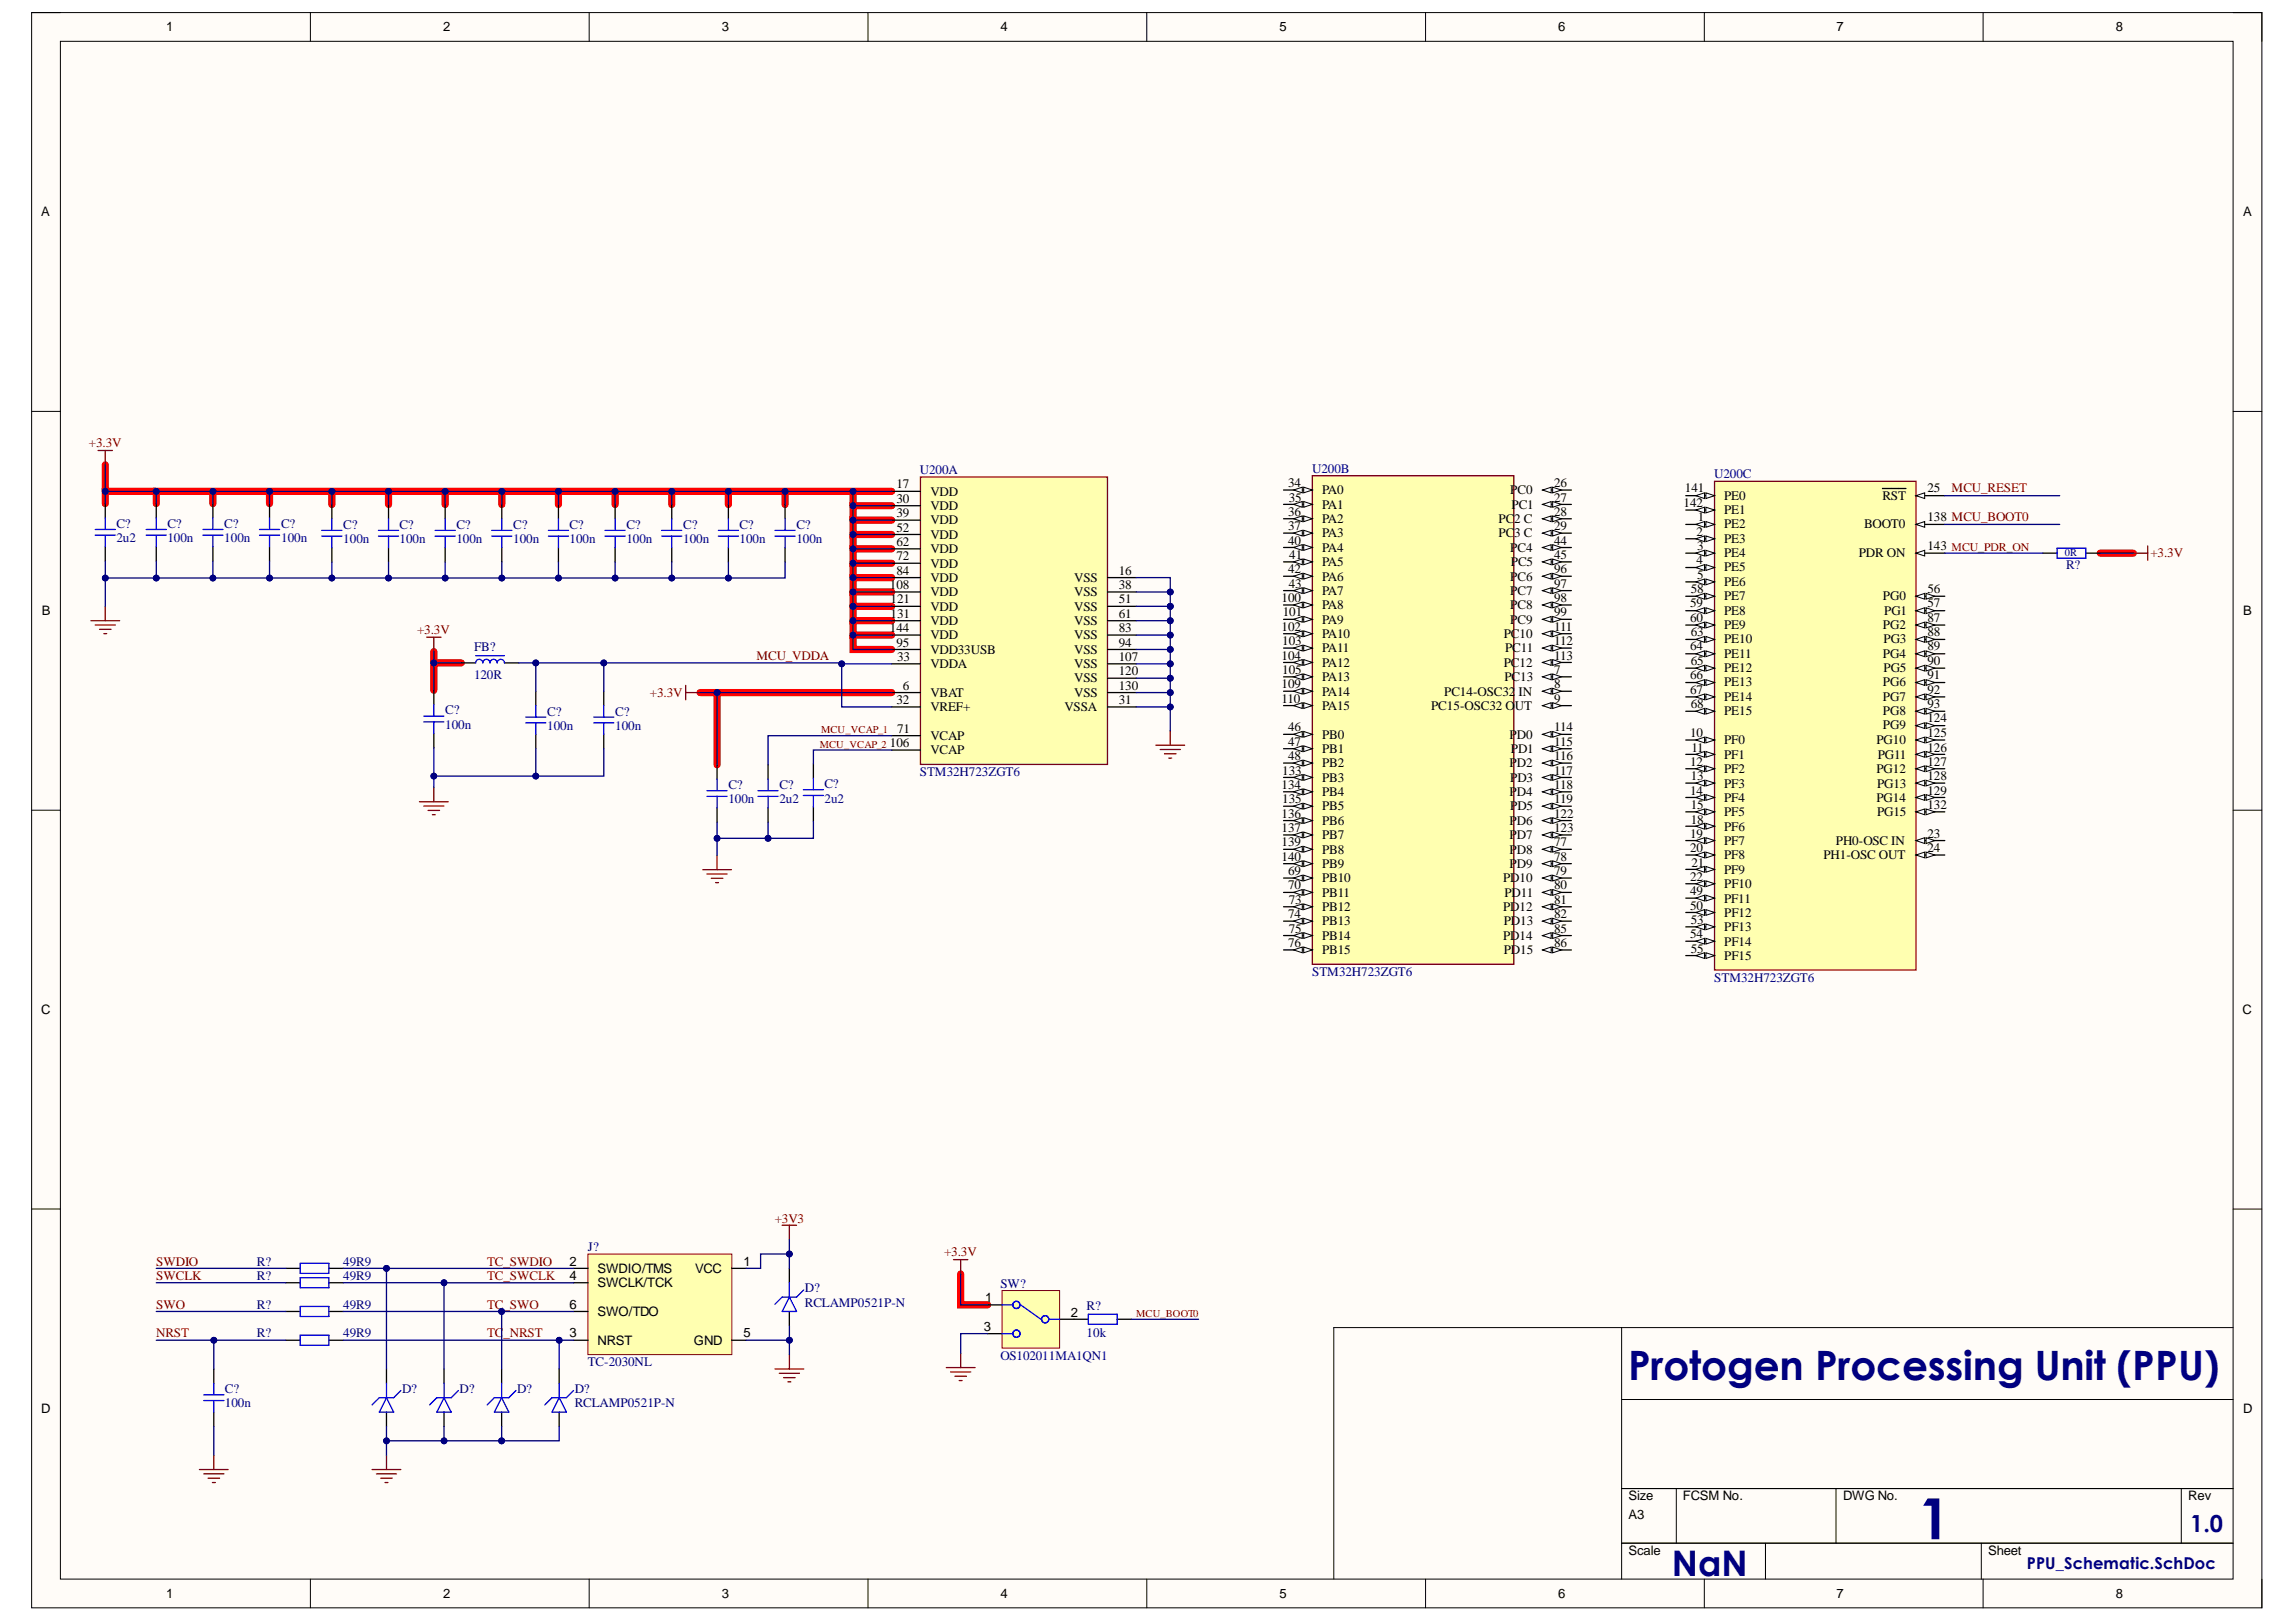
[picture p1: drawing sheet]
<svg xmlns="http://www.w3.org/2000/svg" width="297mm" height="210mm" viewBox="0 0 297 210" stroke-linecap="round" stroke-linejoin="round" font-family="sans-serif">
<defs><g id="words">
<text font-size="7.4" fill="#000080" x="248.2" y="199.2">1</text>
<text font-size="5.2" fill="#000080" x="210.6" y="178.6">Protogen Processing Unit (PPU)</text>
<text font-size="4.6" fill="#000080" x="216.3" y="203.9">NaN</text>
<text font-size="3" fill="#000080" x="283.4" y="198.3">1.0</text>
<text font-size="2.1" fill="#000080" x="262.2" y="203">PPU_Schematic.SchDoc</text>
<g font-size="1.7">
<text x="21.5" y="4.1">1</text>
<text x="57.3" y="4.1">2</text>
<text x="93.4" y="4.1">3</text>
<text x="129.4" y="4.1">4</text>
<text x="165.5" y="4.1">5</text>
<text x="201.6" y="4.1">6</text>
<text x="237.6" y="4.1">7</text>
<text x="273.7" y="4.1">8</text>
<text x="5.3" y="28">A</text>
<text x="290.2" y="28">A</text>
<text x="116" y="63.2">17</text>
<text x="116" y="65.1">30</text>
<text x="120.4" y="64.1">VDD</text>
<text x="166.6" y="63">34</text>
<text x="166.7" y="64.9">35</text>
<text x="171" y="64">PA0</text>
<text x="171" y="65.8">PA1</text>
<text x="195.4" y="64">PC0</text>
<text x="195.6" y="65.8">PC1</text>
<text x="201.1" y="63">26</text>
<text x="201.1" y="64.9">27</text>
<text x="217.8" y="65.6">142</text>
<text x="218" y="63.7">141</text>
<text x="223.1" y="64.7">PE0</text>
<text x="243.5" y="64.7">RST</text>
<text x="249.4" y="63.7">25</text>
<text x="116" y="66.9">39</text>
<text x="116" y="68.8">52</text>
<text x="116" y="70.7">62</text>
<text x="120.4" y="66">VDD</text>
<text x="120.4" y="67.9">VDD</text>
<text x="120.4" y="69.7">VDD</text>
<text x="120.4" y="71.6">VDD</text>
<text x="166.6" y="66.8">36</text>
<text x="166.6" y="68.6">37</text>
<text x="166.6" y="70.5">40</text>
<text x="171" y="67.7">PA2</text>
<text x="171" y="69.6">PA3</text>
<text x="171" y="71.4">PA4</text>
<text x="193.9" y="67.7">PC</text>
<text x="193.9" y="69.6">PC</text>
<text x="195.4" y="71.4">PC4</text>
<text x="195.9" y="67.7">2 C</text>
<text x="195.9" y="69.6">3 C</text>
<text x="201.1" y="66.8">28</text>
<text x="201.1" y="68.6">29</text>
<text x="201.1" y="70.5">44</text>
<text x="219.5" y="69.3">2</text>
<text x="219.6" y="71.2">3</text>
<text x="219.7" y="67.4">1</text>
<text x="223.1" y="66.5">PE1</text>
<text x="223.1" y="68.4">PE2</text>
<text x="223.1" y="70.2">PE3</text>
<text x="241.2" y="68.4">BOOT0</text>
<text x="249.4" y="67.4">138 MCU_BOOT0</text>
<text x="249.4" y="71.2">143 MCU_PDR_ON</text>
<text x="115.1" y="76.2">108</text>
<text x="116" y="72.5">72</text>
<text x="116" y="74.4">84</text>
<text x="120.4" y="73.4">VDD</text>
<text x="120.4" y="75.3">VDD</text>
<text x="120.4" y="77.2">VDD</text>
<text x="139" y="75.3">VSS</text>
<text x="139" y="77.2">VSS</text>
<text x="144.7" y="74.4">16</text>
<text x="144.7" y="76.2">38</text>
<text x="165.8" y="77.9">100</text>
<text x="166.6" y="74.2">42</text>
<text x="166.7" y="76.1">43</text>
<text x="166.8" y="72.3">41</text>
<text x="171" y="73.3">PA5</text>
<text x="171" y="75.1">PA6</text>
<text x="171" y="77">PA7</text>
<text x="195.4" y="75.1">PC6</text>
<text x="195.4" y="77">PC7</text>
<text x="195.5" y="73.3">PC5</text>
<text x="201.1" y="72.3">45</text>
<text x="201.1" y="74.2">96</text>
<text x="201.1" y="76.1">97</text>
<text x="201.1" y="77.9">98</text>
<text x="218.7" y="76.7">58</text>
<text x="219.5" y="73">4</text>
<text x="219.6" y="74.9">5</text>
<text x="223.1" y="72.1">PE4</text>
<text x="223.1" y="73.9">PE5</text>
<text x="223.1" y="75.8">PE6</text>
<text x="223.1" y="77.7">PE7</text>
<text x="240.5" y="72.1">PDR ON</text>
<text x="243.6" y="77.7">PG0</text>
<text x="249.4" y="76.7">56</text>
<text x="5.4" y="79.6">B</text>
<text x="115.1" y="81.8">144</text>
<text x="115.2" y="78.1">121</text>
<text x="115.2" y="79.9">131</text>
<text x="116" y="83.7">95</text>
<text x="120.4" y="79">VDD</text>
<text x="120.4" y="80.9">VDD</text>
<text x="120.4" y="82.7">VDD</text>
<text x="139" y="79">VSS</text>
<text x="139" y="80.9">VSS</text>
<text x="139" y="82.7">VSS</text>
<text x="144.7" y="78.1">51</text>
<text x="144.7" y="79.9">61</text>
<text x="144.7" y="81.8">83</text>
<text x="144.7" y="83.7">94</text>
<text x="165.8" y="81.6">102</text>
<text x="165.9" y="83.5">103</text>
<text x="166" y="79.8">101</text>
<text x="171" y="78.9">PA8</text>
<text x="171" y="80.7">PA9</text>
<text x="171" y="82.6">PA10</text>
<text x="194.5" y="82.6">PC10</text>
<text x="195.4" y="78.9">PC8</text>
<text x="195.4" y="80.7">PC9</text>
<text x="201.1" y="79.8">99</text>
<text x="201.1" y="81.6">111</text>
<text x="201.1" y="83.5">112</text>
<text x="218.7" y="78.6">59</text>
<text x="218.7" y="80.5">60</text>
<text x="218.7" y="82.3">63</text>
<text x="223.1" y="79.5">PE8</text>
<text x="223.1" y="81.4">PE9</text>
<text x="223.1" y="83.2">PE10</text>
<text x="243.6" y="81.4">PG2</text>
<text x="243.7" y="83.2">PG3</text>
<text x="243.8" y="79.5">PG1</text>
<text x="249.4" y="78.6">57</text>
<text x="249.4" y="80.5">87</text>
<text x="249.4" y="82.3">88</text>
<text x="290.2" y="79.6">B</text>
<text x="116.1" y="85.5">33</text>
<text x="116.8" y="89.2">6</text>
<text x="120.4" y="84.6">VDD33USB</text>
<text x="120.4" y="86.5">VDDA</text>
<text x="139" y="84.6">VSS</text>
<text x="139" y="86.5">VSS</text>
<text x="139" y="88.3">VSS</text>
<text x="144.7" y="85.5">107</text>
<text x="144.7" y="87.4">120</text>
<text x="144.7" y="89.2">130</text>
<text x="165.8" y="85.4">104</text>
<text x="165.8" y="89.1">109</text>
<text x="165.9" y="87.2">105</text>
<text x="171" y="84.4">PA11</text>
<text x="171" y="86.3">PA12</text>
<text x="171" y="88.1">PA13</text>
<text x="194.5" y="86.3">PC12</text>
<text x="194.6" y="88.1">PC13</text>
<text x="194.7" y="84.4">PC11</text>
<text x="201.1" y="85.4">113</text>
<text x="201.1" y="87.2">7</text>
<text x="201.1" y="89.1">8</text>
<text x="218.7" y="84.2">64</text>
<text x="218.7" y="87.9">66</text>
<text x="218.7" y="89.8">67</text>
<text x="218.7" y="86">65</text>
<text x="223.1" y="85.1">PE11</text>
<text x="223.1" y="87">PE12</text>
<text x="223.1" y="88.8">PE13</text>
<text x="243.6" y="85.1">PG4</text>
<text x="243.6" y="88.8">PG6</text>
<text x="243.7" y="87">PG5</text>
<text x="249.4" y="84.2">89</text>
<text x="249.4" y="86">90</text>
<text x="249.4" y="87.9">91</text>
<text x="249.4" y="89.8">92</text>
<text x="116" y="91.1">32</text>
<text x="116.1" y="94.8">71</text>
<text x="120.4" y="90.2">VBAT</text>
<text x="120.4" y="92">VREF+</text>
<text x="120.4" y="95.8">VCAP</text>
<text x="137.7" y="92">VSSA</text>
<text x="139" y="90.2">VSS</text>
<text x="144.7" y="91.1">31</text>
<text x="165.8" y="90.9">110</text>
<text x="166.6" y="94.7">46</text>
<text x="171" y="90">PA14</text>
<text x="171" y="91.9">PA15</text>
<text x="171" y="95.6">PB0</text>
<text x="185.2" y="91.9">PC15-OSC32 O</text>
<text x="186.8" y="90">PC14-OSC32 IN</text>
<text x="195.3" y="95.6">PD0</text>
<text x="196" y="91.9">UT</text>
<text x="201.1" y="90.9">9</text>
<text x="201.1" y="94.7">114</text>
<text x="218.7" y="95.4">10</text>
<text x="218.7" y="91.6">68</text>
<text x="223.1" y="90.7">PE14</text>
<text x="223.1" y="92.5">PE15</text>
<text x="243.6" y="90.7">PG7</text>
<text x="243.6" y="92.5">PG8</text>
<text x="243.6" y="94.4">PG9</text>
<text x="249.4" y="91.6">93</text>
<text x="249.4" y="93.5">124</text>
<text x="249.4" y="95.4">125</text>
<text x="115.1" y="96.7">106</text>
<text x="120.4" y="97.6">VCAP</text>
<text x="165.9" y="100.2">133</text>
<text x="166.6" y="96.5">47</text>
<text x="166.6" y="98.4">48</text>
<text x="171" y="97.4">PB1</text>
<text x="171" y="99.3">PB2</text>
<text x="171" y="101.2">PB3</text>
<text x="195.3" y="99.3">PD2</text>
<text x="195.4" y="101.2">PD3</text>
<text x="195.5" y="97.4">PD1</text>
<text x="201.1" y="96.5">115</text>
<text x="201.1" y="98.4">116</text>
<text x="201.1" y="100.2">117</text>
<text x="218.7" y="99.1">12</text>
<text x="218.7" y="101">13</text>
<text x="218.8" y="97.3">11</text>
<text x="223.1" y="96.3">PF0</text>
<text x="223.1" y="98.2">PF1</text>
<text x="223.1" y="100.1">PF2</text>
<text x="223.1" y="101.9">PF3</text>
<text x="242.8" y="96.3">PG10</text>
<text x="242.8" y="100.1">PG12</text>
<text x="242.8" y="101.9">PG13</text>
<text x="242.9" y="98.2">PG11</text>
<text x="249.4" y="97.3">126</text>
<text x="249.4" y="99.1">127</text>
<text x="249.4" y="101">128</text>
<text x="165.8" y="102.1">134</text>
<text x="165.8" y="105.8">136</text>
<text x="165.8" y="107.7">137</text>
<text x="165.9" y="104">135</text>
<text x="171" y="103">PB4</text>
<text x="171" y="104.9">PB5</text>
<text x="171" y="106.7">PB6</text>
<text x="195.3" y="103">PD4</text>
<text x="195.3" y="106.7">PD6</text>
<text x="195.4" y="104.9">PD5</text>
<text x="201.1" y="102.1">118</text>
<text x="201.1" y="104">119</text>
<text x="201.1" y="105.8">122</text>
<text x="201.1" y="107.7">123</text>
<text x="218.7" y="102.9">14</text>
<text x="218.7" y="104.7">15</text>
<text x="218.7" y="106.6">18</text>
<text x="223.1" y="103.8">PF4</text>
<text x="223.1" y="105.6">PF5</text>
<text x="223.1" y="107.5">PF6</text>
<text x="242.8" y="103.8">PG14</text>
<text x="242.8" y="105.6">PG15</text>
<text x="249.4" y="102.9">129</text>
<text x="249.4" y="104.7">132</text>
<text x="165.8" y="109.5">139</text>
<text x="165.8" y="111.4">140</text>
<text x="166.6" y="113.2">69</text>
<text x="171" y="108.6">PB7</text>
<text x="171" y="110.5">PB8</text>
<text x="171" y="112.3">PB9</text>
<text x="195.3" y="108.6">PD7</text>
<text x="195.3" y="110.5">PD8</text>
<text x="195.3" y="112.3">PD9</text>
<text x="201.1" y="109.5">77</text>
<text x="201.1" y="111.4">78</text>
<text x="201.1" y="113.2">79</text>
<text x="218.7" y="108.4">19</text>
<text x="218.7" y="110.3">20</text>
<text x="218.8" y="112.1">21</text>
<text x="223.1" y="109.4">PF7</text>
<text x="223.1" y="111.2">PF8</text>
<text x="223.1" y="113.1">PF9</text>
<text x="235.9" y="111.2">PH1-OSC OUT</text>
<text x="237.5" y="109.4">PH0-OSC IN</text>
<text x="249.4" y="108.4">23</text>
<text x="249.4" y="110.3">24</text>
<text x="166.6" y="115.1">70</text>
<text x="166.6" y="118.8">74</text>
<text x="166.7" y="117">73</text>
<text x="171" y="114.2">PB10</text>
<text x="171" y="116">PB11</text>
<text x="171" y="117.9">PB12</text>
<text x="171" y="119.8">PB13</text>
<text x="194.5" y="114.2">PD10</text>
<text x="194.5" y="117.9">PD12</text>
<text x="194.5" y="119.8">PD13</text>
<text x="194.6" y="116">PD11</text>
<text x="201.1" y="115.1">80</text>
<text x="201.1" y="117">81</text>
<text x="201.1" y="118.8">82</text>
<text x="218.7" y="114">22</text>
<text x="218.7" y="115.9">49</text>
<text x="218.7" y="117.7">50</text>
<text x="218.7" y="119.6">53</text>
<text x="223.1" y="114.9">PF10</text>
<text x="223.1" y="116.8">PF11</text>
<text x="223.1" y="118.7">PF12</text>
<text x="166.6" y="122.5">76</text>
<text x="166.7" y="120.7">75</text>
<text x="171" y="121.6">PB14</text>
<text x="171" y="123.5">PB15</text>
<text x="194.5" y="121.6">PD14</text>
<text x="194.5" y="123.5">PD15</text>
<text x="201.1" y="120.7">85</text>
<text x="201.1" y="122.5">86</text>
<text x="218.7" y="121.4">54</text>
<text x="218.7" y="123.3">55</text>
<text x="223.1" y="120.5">PF13</text>
<text x="223.1" y="122.4">PF14</text>
<text x="223.1" y="124.2">PF15</text>
<text x="5.3" y="131.2">C</text>
<text x="290.1" y="131.2">C</text>
<text x="73.7" y="163.8">2</text>
<text x="73.7" y="165.6">4</text>
<text x="77.3" y="164.7">SWDIO/TMS</text>
<text x="77.3" y="166.6">SWCLK/TCK</text>
<text x="89.9" y="164.7">VCC</text>
<text x="96.2" y="163.8">1</text>
<text x="73.7" y="173.1">3</text>
<text x="73.7" y="169.4">6</text>
<text x="77.3" y="170.3">SWO/TDO</text>
<text x="96.2" y="173.1">5</text>
<text x="127.3" y="172.2">3</text>
<text x="127.5" y="168.5">1</text>
<text x="138.6" y="170.4">2</text>
<text x="77.3" y="174">NRST</text>
<text x="89.7" y="174">GND</text>
<text x="5.3" y="182.8">D</text>
<text x="290.2" y="182.8">D</text>
<text x="210.7" y="194.1">Size</text>
<text x="210.7" y="196.6">A3</text>
<text x="217.7" y="194.1">FCSM No.</text>
<text x="238.4" y="194.1">DWG No.</text>
<text x="283.1" y="194.1">Rev</text>
<text x="210.7" y="201.2">Scale</text>
<text x="257.2" y="201.2">Sheet</text>
<text x="21.5" y="206.8">1</text>
<text x="57.3" y="206.8">2</text>
<text x="93.4" y="206.8">3</text>
<text x="129.4" y="206.8">4</text>
<text x="165.5" y="206.8">5</text>
<text x="201.6" y="206.8">6</text>
<text x="237.6" y="206.8">7</text>
<text x="273.7" y="206.8">8</text>
</g>
<g font-size="1.7" fill="#800000">
<text x="11.5" y="57.9">+3.3V</text>
<text x="252.5" y="63.7">MCU_RESET</text>
<text x="278.2" y="72.1">+3.3V</text>
<text x="54" y="82.1">+3.3V</text>
<text x="97.9" y="85.4">MCU_VDDA</text>
<text x="84.1" y="90.2">+3.3V</text>
<text x="100.2" y="158.2">+3V3</text>
<text x="20.2" y="163.8">SWDIO</text>
<text x="20.2" y="165.6">SWCLK</text>
<text x="63" y="163.8">TC_SWDIO</text>
<text x="63" y="165.6">TC_SWCLK</text>
<text x="122.1" y="162.6">+3.3V</text>
<text x="20.2" y="173.1">NRST</text>
<text x="20.2" y="169.4">SWO</text>
<text x="63" y="169.4">TC_SWO</text>
<text x="63" y="173.1">TC</text>
<text x="65.1" y="173.1">_NRST</text>
</g>
<g font-size="1.7" fill="#000080">
<text x="119" y="61.4">U200A</text>
<text x="169.8" y="61.2">U200B</text>
<text x="221.8" y="61.9">U200C</text>
<text x="15.1" y="68.3">C?</text>
<text x="15.1" y="70.1">2u2</text>
<text x="21.7" y="68.3">C?</text>
<text x="21.7" y="70.1">100n</text>
<text x="29" y="68.3">C?</text>
<text x="29" y="70.1">100n</text>
<text x="36.4" y="68.3">C?</text>
<text x="36.4" y="70.1">100n</text>
<text x="44.4" y="68.5">C?</text>
<text x="44.4" y="70.3">100n</text>
<text x="51.7" y="68.5">C?</text>
<text x="51.7" y="70.3">100n</text>
<text x="59" y="68.5">C?</text>
<text x="59" y="70.3">100n</text>
<text x="66.4" y="68.5">C?</text>
<text x="66.4" y="70.3">100n</text>
<text x="73.7" y="68.5">C?</text>
<text x="73.7" y="70.3">100n</text>
<text x="81" y="68.5">C?</text>
<text x="81" y="70.3">100n</text>
<text x="88.4" y="68.5">C?</text>
<text x="88.4" y="70.3">100n</text>
<text x="95.7" y="68.5">C?</text>
<text x="95.7" y="70.3">100n</text>
<text x="103" y="68.5">C?</text>
<text x="103" y="70.3">100n</text>
<text x="267.3" y="73.7">R?</text>
<text x="61.3" y="84.3">FB?</text>
<text x="61.3" y="87.8">120R</text>
<text x="57.6" y="92.5">C?</text>
<text x="57.6" y="94.3">100n</text>
<text x="70.8" y="92.6">C?</text>
<text x="70.8" y="94.5">100n</text>
<text x="79.6" y="92.6">C?</text>
<text x="79.6" y="94.5">100n</text>
<text x="119" y="100.4">STM32H723ZGT6</text>
<text x="94.2" y="102.1">C?</text>
<text x="94.2" y="104">100n</text>
<text x="100.8" y="102.1">C?</text>
<text x="100.8" y="104">2u2</text>
<text x="106.7" y="102">C?</text>
<text x="106.7" y="103.9">2u2</text>
<text x="169.8" y="126.3">STM32H723ZGT6</text>
<text x="221.8" y="127">STM32H723ZGT6</text>
<text x="76" y="161.9">J?</text>
<text x="33.2" y="163.8">R?</text>
<text x="33.2" y="165.6">R?</text>
<text x="44.4" y="163.8">49R9</text>
<text x="44.4" y="165.6">49R9</text>
<text x="104.1" y="167.3">D?</text>
<text x="129.4" y="166.7">SW?</text>
<text x="33.2" y="169.4">R?</text>
<text x="33.2" y="173.1">R?</text>
<text x="44.4" y="169.4">49R9</text>
<text x="44.4" y="173.1">49R9</text>
<text x="104.1" y="169.1">RCLAMP0521P-N</text>
<text x="140.6" y="169.5">R?</text>
<text x="140.6" y="173">10k</text>
<text x="76" y="176.8">TC-2030NL</text>
<text x="129.4" y="176">OS102011MA1QN1</text>
<text x="29.1" y="180.3">C?</text>
<text x="29.1" y="182.1">100n</text>
<text x="52" y="180.3">D?</text>
<text x="59.5" y="180.3">D?</text>
<text x="66.9" y="180.3">D?</text>
<text x="74.4" y="180.3">D?</text>
<text x="74.4" y="182.1">RCLAMP0521P-N</text>
</g>
<text font-size="1.4" fill="#000080" x="267.1" y="72">0R</text>
<g font-size="1.4" fill="#800000">
<text x="106.2" y="94.9">MCU_VCAP_1</text>
<text x="106.1" y="96.8">MCU_VCAP_2</text>
<text x="147" y="170.4">MCU_BOOT0</text>
</g>
</g></defs>
<path d="M4.1 1.6h288.5v206.5h-288.5z" fill-rule="evenodd" fill="#fffcf8"/>
<path d="M4.1 1.6h288.5v206.5h-288.5z" fill="none" stroke="#000" stroke-width=".13"/>
<path d="M7.8 5.3h281.1v199.1h-281.1z" fill-rule="evenodd" fill="#fffcf8"/>
<g fill="none" stroke="#000" stroke-width=".13">
<path d="M4.1 1.6h3.7M7.8 5.3h281.1v199.1h-281.1zM40.2 1.6v3.7M76.2 1.6v3.7M112.3 1.6v3.7M148.4 1.6v3.7M184.4 1.6v3.7M220.5 1.6v3.7M256.6 1.6v3.7M288.9 1.6h3.7v3.7M4.1 53.2h3.7M288.9 53.2h3.7"/>
<path d="M4.1 104.8h3.7M288.9 104.8h3.7M4.1 156.5h3.7M288.9 156.5h3.7M209.8 171.8v32.6M288.9 171.8h-116.3v32.6M209.8 181.1h79.1M209.8 192.6h79.1M209.8 199.7h79.1M216.9 192.6v7.1M228.4 199.7v4.7M237.5 192.6v7.1"/>
<path d="M256.3 199.7v4.7M282.2 192.6v7.1M40.2 204.4v3.7M76.2 204.4v3.7M112.3 204.4v3.7M148.4 204.4v3.7M184.4 204.4v3.7M220.5 204.4v3.7M256.6 204.4v3.7M292.6 204.4v3.7"/>
</g>
<g fill="none" stroke="#f00" stroke-width=".93">
<path d="M13.6 60.2v3.4M20.2 63.6h-6.6v1.6M27.5 63.6v1.6M34.9 63.6v1.6M42.9 63.6v1.7M50.3 63.6v1.7M57.6 63.6v1.7M64.9 63.6v1.7M72.2 63.6v1.7M79.6 63.6v1.7M86.9 63.6v1.7M94.2 63.6v1.7"/>
<path d="M101.6 63.6v1.7M110.4 78.5v1.8h5M110.4 63.6v1.8M110.4 69.2v1.8M110.4 72.9v1.8M110.4 76.6v1.9M110.4 78.5h5M115.4 74.7h-5v1.9h5M115.4 71h-5v1.9h5M115.4 67.3h-5v1.9h5M115.4 65.4h-5v1.9M115.4 63.6h-95.2v1.6"/>
<path d="M271.7 71.6h4.3M56.1 84.3v1.5M59.7 85.8h-3.6v3.5M90.6 89.6h24.8M92.8 89.6v9.4M110.4 82.2v1.8h5M110.4 80.3v1.9h5M124.3 164.9v4h3.5"/>
</g>
<path d="M119.1 61.7h24.2v37.2h-24.2z" fill-rule="evenodd" fill="#ffffb0"/>
<path d="M119.1 61.7h24.2v37.2h-24.2z" fill="none" stroke="#800000" stroke-width=".17"/>
<g fill="none" stroke="#000" stroke-width=".17">
<path d="M115.4 63.6h3.7M115.4 65.4h3.7M115.4 67.3h3.7M115.4 69.2h3.7M115.4 71h3.7M115.4 72.9h3.7M115.4 74.7h3.7M115.4 76.6h3.7M115.4 78.5h3.7M143.3 74.7h3.7M143.3 76.6h3.7M143.3 78.5h3.7"/>
<path d="M115.4 80.3h3.7M115.4 82.2h3.7M115.4 84h3.7M115.4 85.9h3.7M115.4 89.6h3.7M115.4 91.5h3.7M115.4 95.2h3.7M115.4 97.1h3.7M143.3 80.3h3.7M143.3 82.2h3.7M143.3 84h3.7M143.3 85.9h3.7"/>
<path d="M143.3 89.6h3.7M143.3 91.5h3.7M143.3 87.8h3.7"/>
</g>
<path d="M169.8 61.6h26v63.2h-26z" fill-rule="evenodd" fill="#ffffb0"/>
<path d="M169.8 61.6h26v63.2h-26z" fill="none" stroke="#800000" stroke-width=".17"/>
<path d="M199.6 63.4h3.7" fill="none" stroke="#000" stroke-width=".17"/>
<path d="M199.6 63.4l1.1-.4v.8z" fill="#f8fcff"/>
<path d="M199.6 63.4l1.1-.4v.8z" fill="none" stroke="#000" stroke-width=".13"/>
<path d="M200.9 63l1.1 .4-1.1 .4z" fill="#f8fcff"/>
<path d="M200.9 63l1.1 .4-1.1 .4z" fill="none" stroke="#000" stroke-width=".13"/>
<path d="M199.6 65.3h3.7" fill="none" stroke="#000" stroke-width=".17"/>
<path d="M199.6 65.3l1.1-.4v.7z" fill="#f8fcff"/>
<path d="M199.6 65.3l1.1-.4v.7z" fill="none" stroke="#000" stroke-width=".13"/>
<path d="M200.9 64.9l1.1 .4-1.1 .3z" fill="#f8fcff"/>
<path d="M200.9 64.9l1.1 .4-1.1 .3z" fill="none" stroke="#000" stroke-width=".13"/>
<path d="M199.6 67.1h3.7" fill="none" stroke="#000" stroke-width=".17"/>
<path d="M199.6 67.1l1.1-.3v.7z" fill="#f8fcff"/>
<path d="M199.6 67.1l1.1-.3v.7z" fill="none" stroke="#000" stroke-width=".13"/>
<path d="M200.9 66.8l1.1 .3-1.1 .4z" fill="#f8fcff"/>
<path d="M200.9 66.8l1.1 .3-1.1 .4z" fill="none" stroke="#000" stroke-width=".13"/>
<path d="M199.6 69h3.7" fill="none" stroke="#000" stroke-width=".17"/>
<path d="M199.6 69l1.1-.4v.8z" fill="#f8fcff"/>
<path d="M199.6 69l1.1-.4v.8z" fill="none" stroke="#000" stroke-width=".13"/>
<path d="M200.9 68.6l1.1 .4-1.1 .4z" fill="#f8fcff"/>
<path d="M200.9 68.6l1.1 .4-1.1 .4z" fill="none" stroke="#000" stroke-width=".13"/>
<path d="M199.6 70.9h3.7" fill="none" stroke="#000" stroke-width=".17"/>
<path d="M199.6 70.9l1.1-.4v.7z" fill="#f8fcff"/>
<path d="M199.6 70.9l1.1-.4v.7z" fill="none" stroke="#000" stroke-width=".13"/>
<path d="M200.9 70.5l1.1 .4-1.1 .3z" fill="#f8fcff"/>
<path d="M200.9 70.5l1.1 .4-1.1 .3z" fill="none" stroke="#000" stroke-width=".13"/>
<path d="M199.6 72.7h3.7" fill="none" stroke="#000" stroke-width=".17"/>
<path d="M199.6 72.7l1.1-.4v.8z" fill="#f8fcff"/>
<path d="M199.6 72.7l1.1-.4v.8z" fill="none" stroke="#000" stroke-width=".13"/>
<path d="M200.9 72.3l1.1 .4-1.1 .4z" fill="#f8fcff"/>
<path d="M200.9 72.3l1.1 .4-1.1 .4z" fill="none" stroke="#000" stroke-width=".13"/>
<path d="M199.6 74.6h3.7" fill="none" stroke="#000" stroke-width=".17"/>
<path d="M199.6 74.6l1.1-.4v.7z" fill="#f8fcff"/>
<path d="M199.6 74.6l1.1-.4v.7z" fill="none" stroke="#000" stroke-width=".13"/>
<path d="M200.9 74.2l1.1 .4-1.1 .3z" fill="#f8fcff"/>
<path d="M200.9 74.2l1.1 .4-1.1 .3z" fill="none" stroke="#000" stroke-width=".13"/>
<path d="M199.6 76.4h3.7" fill="none" stroke="#000" stroke-width=".17"/>
<path d="M199.6 76.4l1.1-.3v.7z" fill="#f8fcff"/>
<path d="M199.6 76.4l1.1-.3v.7z" fill="none" stroke="#000" stroke-width=".13"/>
<path d="M200.9 76.1l1.1 .3-1.1 .4z" fill="#f8fcff"/>
<path d="M200.9 76.1l1.1 .3-1.1 .4z" fill="none" stroke="#000" stroke-width=".13"/>
<path d="M199.6 78.3h3.7" fill="none" stroke="#000" stroke-width=".17"/>
<path d="M199.6 78.3l1.1-.4v.8z" fill="#f8fcff"/>
<path d="M199.6 78.3l1.1-.4v.8z" fill="none" stroke="#000" stroke-width=".13"/>
<path d="M200.9 77.9l1.1 .4-1.1 .4z" fill="#f8fcff"/>
<path d="M200.9 77.9l1.1 .4-1.1 .4z" fill="none" stroke="#000" stroke-width=".13"/>
<path d="M199.6 80.2h3.7" fill="none" stroke="#000" stroke-width=".17"/>
<path d="M199.6 80.2l1.1-.4v.7z" fill="#f8fcff"/>
<path d="M199.6 80.2l1.1-.4v.7z" fill="none" stroke="#000" stroke-width=".13"/>
<path d="M200.9 79.8l1.1 .4-1.1 .3z" fill="#f8fcff"/>
<path d="M200.9 79.8l1.1 .4-1.1 .3z" fill="none" stroke="#000" stroke-width=".13"/>
<path d="M199.6 82h3.7" fill="none" stroke="#000" stroke-width=".17"/>
<path d="M199.6 82l1.1-.4v.8z" fill="#f8fcff"/>
<path d="M199.6 82l1.1-.4v.8z" fill="none" stroke="#000" stroke-width=".13"/>
<path d="M200.9 81.6l1.1 .4-1.1 .4z" fill="#f8fcff"/>
<path d="M200.9 81.6l1.1 .4-1.1 .4z" fill="none" stroke="#000" stroke-width=".13"/>
<path d="M199.6 83.9h3.7" fill="none" stroke="#000" stroke-width=".17"/>
<path d="M199.6 83.9l1.1-.4v.7z" fill="#f8fcff"/>
<path d="M199.6 83.9l1.1-.4v.7z" fill="none" stroke="#000" stroke-width=".13"/>
<path d="M200.9 83.5l1.1 .4-1.1 .3z" fill="#f8fcff"/>
<path d="M200.9 83.5l1.1 .4-1.1 .3z" fill="none" stroke="#000" stroke-width=".13"/>
<path d="M199.6 85.7h3.7" fill="none" stroke="#000" stroke-width=".17"/>
<path d="M199.6 85.7l1.1-.3v.7z" fill="#f8fcff"/>
<path d="M199.6 85.7l1.1-.3v.7z" fill="none" stroke="#000" stroke-width=".13"/>
<path d="M200.9 85.4l1.1 .3-1.1 .4z" fill="#f8fcff"/>
<path d="M200.9 85.4l1.1 .3-1.1 .4z" fill="none" stroke="#000" stroke-width=".13"/>
<path d="M199.6 87.6h3.7" fill="none" stroke="#000" stroke-width=".17"/>
<path d="M199.6 87.6l1.1-.4v.8z" fill="#f8fcff"/>
<path d="M199.6 87.6l1.1-.4v.8z" fill="none" stroke="#000" stroke-width=".13"/>
<path d="M200.9 87.2l1.1 .4-1.1 .4z" fill="#f8fcff"/>
<path d="M200.9 87.2l1.1 .4-1.1 .4z" fill="none" stroke="#000" stroke-width=".13"/>
<path d="M199.6 89.5h3.7" fill="none" stroke="#000" stroke-width=".17"/>
<path d="M199.6 89.5l1.1-.4v.7z" fill="#f8fcff"/>
<path d="M199.6 89.5l1.1-.4v.7z" fill="none" stroke="#000" stroke-width=".13"/>
<path d="M200.9 89.1l1.1 .4-1.1 .3z" fill="#f8fcff"/>
<path d="M200.9 89.1l1.1 .4-1.1 .3z" fill="none" stroke="#000" stroke-width=".13"/>
<path d="M199.6 91.3h3.7" fill="none" stroke="#000" stroke-width=".17"/>
<path d="M199.6 91.3l1.1-.4v.8z" fill="#f8fcff"/>
<path d="M199.6 91.3l1.1-.4v.8z" fill="none" stroke="#000" stroke-width=".13"/>
<path d="M200.9 90.9l1.1 .4-1.1 .4z" fill="#f8fcff"/>
<path d="M200.9 90.9l1.1 .4-1.1 .4z" fill="none" stroke="#000" stroke-width=".13"/>
<path d="M166.1 63.4h3.7" fill="none" stroke="#000" stroke-width=".17"/>
<path d="M168.7 63l1.1 .4-1.1 .4z" fill="#f8fcff"/>
<path d="M168.7 63l1.1 .4-1.1 .4z" fill="none" stroke="#000" stroke-width=".13"/>
<path d="M167.4 63.4l1.1-.4v.8z" fill="#f8fcff"/>
<path d="M167.4 63.4l1.1-.4v.8z" fill="none" stroke="#000" stroke-width=".13"/>
<path d="M166.1 65.3h3.7" fill="none" stroke="#000" stroke-width=".17"/>
<path d="M168.7 64.9l1.1 .4-1.1 .3z" fill="#f8fcff"/>
<path d="M168.7 64.9l1.1 .4-1.1 .3z" fill="none" stroke="#000" stroke-width=".13"/>
<path d="M167.4 65.3l1.1-.4v.7z" fill="#f8fcff"/>
<path d="M167.4 65.3l1.1-.4v.7z" fill="none" stroke="#000" stroke-width=".13"/>
<path d="M166.1 67.1h3.7" fill="none" stroke="#000" stroke-width=".17"/>
<path d="M168.7 66.8l1.1 .3-1.1 .4z" fill="#f8fcff"/>
<path d="M168.7 66.8l1.1 .3-1.1 .4z" fill="none" stroke="#000" stroke-width=".13"/>
<path d="M167.4 67.1l1.1-.3v.7z" fill="#f8fcff"/>
<path d="M167.4 67.1l1.1-.3v.7z" fill="none" stroke="#000" stroke-width=".13"/>
<path d="M166.1 69h3.7" fill="none" stroke="#000" stroke-width=".17"/>
<path d="M168.7 68.6l1.1 .4-1.1 .4z" fill="#f8fcff"/>
<path d="M168.7 68.6l1.1 .4-1.1 .4z" fill="none" stroke="#000" stroke-width=".13"/>
<path d="M167.4 69l1.1-.4v.8z" fill="#f8fcff"/>
<path d="M167.4 69l1.1-.4v.8z" fill="none" stroke="#000" stroke-width=".13"/>
<path d="M166.1 70.8h3.7" fill="none" stroke="#000" stroke-width=".17"/>
<path d="M168.7 70.5l1.1 .3-1.1 .4z" fill="#f8fcff"/>
<path d="M168.7 70.5l1.1 .3-1.1 .4z" fill="none" stroke="#000" stroke-width=".13"/>
<path d="M167.4 70.8l1.1-.3v.7z" fill="#f8fcff"/>
<path d="M167.4 70.8l1.1-.3v.7z" fill="none" stroke="#000" stroke-width=".13"/>
<path d="M166.1 72.7h3.7" fill="none" stroke="#000" stroke-width=".17"/>
<path d="M168.7 72.3l1.1 .4-1.1 .4z" fill="#f8fcff"/>
<path d="M168.7 72.3l1.1 .4-1.1 .4z" fill="none" stroke="#000" stroke-width=".13"/>
<path d="M167.4 72.7l1.1-.4v.8z" fill="#f8fcff"/>
<path d="M167.4 72.7l1.1-.4v.8z" fill="none" stroke="#000" stroke-width=".13"/>
<path d="M166.1 74.6h3.7" fill="none" stroke="#000" stroke-width=".17"/>
<path d="M168.7 74.2l1.1 .4-1.1 .3z" fill="#f8fcff"/>
<path d="M168.7 74.2l1.1 .4-1.1 .3z" fill="none" stroke="#000" stroke-width=".13"/>
<path d="M167.4 74.6l1.1-.4v.7z" fill="#f8fcff"/>
<path d="M167.4 74.6l1.1-.4v.7z" fill="none" stroke="#000" stroke-width=".13"/>
<path d="M166.1 76.4h3.7" fill="none" stroke="#000" stroke-width=".17"/>
<path d="M168.7 76.1l1.1 .3-1.1 .4z" fill="#f8fcff"/>
<path d="M168.7 76.1l1.1 .3-1.1 .4z" fill="none" stroke="#000" stroke-width=".13"/>
<path d="M167.4 76.4l1.1-.3v.7z" fill="#f8fcff"/>
<path d="M167.4 76.4l1.1-.3v.7z" fill="none" stroke="#000" stroke-width=".13"/>
<path d="M166.1 78.3h3.7" fill="none" stroke="#000" stroke-width=".17"/>
<path d="M168.7 77.9l1.1 .4-1.1 .4z" fill="#f8fcff"/>
<path d="M168.7 77.9l1.1 .4-1.1 .4z" fill="none" stroke="#000" stroke-width=".13"/>
<path d="M167.4 78.3l1.1-.4v.8z" fill="#f8fcff"/>
<path d="M167.4 78.3l1.1-.4v.8z" fill="none" stroke="#000" stroke-width=".13"/>
<path d="M166.1 80.2h3.7" fill="none" stroke="#000" stroke-width=".17"/>
<path d="M168.7 79.8l1.1 .4-1.1 .3z" fill="#f8fcff"/>
<path d="M168.7 79.8l1.1 .4-1.1 .3z" fill="none" stroke="#000" stroke-width=".13"/>
<path d="M167.4 80.2l1.1-.4v.7z" fill="#f8fcff"/>
<path d="M167.4 80.2l1.1-.4v.7z" fill="none" stroke="#000" stroke-width=".13"/>
<path d="M166.1 82h3.7" fill="none" stroke="#000" stroke-width=".17"/>
<path d="M168.7 81.6l1.1 .4-1.1 .4z" fill="#f8fcff"/>
<path d="M168.7 81.6l1.1 .4-1.1 .4z" fill="none" stroke="#000" stroke-width=".13"/>
<path d="M167.4 82l1.1-.4v.8z" fill="#f8fcff"/>
<path d="M167.4 82l1.1-.4v.8z" fill="none" stroke="#000" stroke-width=".13"/>
<path d="M166.1 83.9h3.7" fill="none" stroke="#000" stroke-width=".17"/>
<path d="M168.7 83.5l1.1 .4-1.1 .3z" fill="#f8fcff"/>
<path d="M168.7 83.5l1.1 .4-1.1 .3z" fill="none" stroke="#000" stroke-width=".13"/>
<path d="M167.4 83.9l1.1-.4v.7z" fill="#f8fcff"/>
<path d="M167.4 83.9l1.1-.4v.7z" fill="none" stroke="#000" stroke-width=".13"/>
<path d="M166.1 85.7h3.7" fill="none" stroke="#000" stroke-width=".17"/>
<path d="M168.7 85.4l1.1 .3-1.1 .4z" fill="#f8fcff"/>
<path d="M168.7 85.4l1.1 .3-1.1 .4z" fill="none" stroke="#000" stroke-width=".13"/>
<path d="M167.4 85.7l1.1-.3v.7z" fill="#f8fcff"/>
<path d="M167.4 85.7l1.1-.3v.7z" fill="none" stroke="#000" stroke-width=".13"/>
<path d="M166.1 87.6h3.7" fill="none" stroke="#000" stroke-width=".17"/>
<path d="M168.7 87.2l1.1 .4-1.1 .4z" fill="#f8fcff"/>
<path d="M168.7 87.2l1.1 .4-1.1 .4z" fill="none" stroke="#000" stroke-width=".13"/>
<path d="M167.4 87.6l1.1-.4v.8z" fill="#f8fcff"/>
<path d="M167.4 87.6l1.1-.4v.8z" fill="none" stroke="#000" stroke-width=".13"/>
<path d="M166.1 89.5h3.7" fill="none" stroke="#000" stroke-width=".17"/>
<path d="M168.7 89.1l1.1 .4-1.1 .3z" fill="#f8fcff"/>
<path d="M168.7 89.1l1.1 .4-1.1 .3z" fill="none" stroke="#000" stroke-width=".13"/>
<path d="M167.4 89.5l1.1-.4v.7z" fill="#f8fcff"/>
<path d="M167.4 89.5l1.1-.4v.7z" fill="none" stroke="#000" stroke-width=".13"/>
<path d="M166.1 91.3h3.7" fill="none" stroke="#000" stroke-width=".17"/>
<path d="M168.7 90.9l1.1 .4-1.1 .4z" fill="#f8fcff"/>
<path d="M168.7 90.9l1.1 .4-1.1 .4z" fill="none" stroke="#000" stroke-width=".13"/>
<path d="M167.4 91.3l1.1-.4v.8z" fill="#f8fcff"/>
<path d="M167.4 91.3l1.1-.4v.8z" fill="none" stroke="#000" stroke-width=".13"/>
<path d="M166.1 95h3.7" fill="none" stroke="#000" stroke-width=".17"/>
<path d="M168.7 94.7l1.1 .3-1.1 .4z" fill="#f8fcff"/>
<path d="M168.7 94.7l1.1 .3-1.1 .4z" fill="none" stroke="#000" stroke-width=".13"/>
<path d="M167.4 95l1.1-.3v.7z" fill="#f8fcff"/>
<path d="M167.4 95l1.1-.3v.7z" fill="none" stroke="#000" stroke-width=".13"/>
<path d="M166.1 96.9h3.7" fill="none" stroke="#000" stroke-width=".17"/>
<path d="M168.7 96.5l1.1 .4-1.1 .4z" fill="#f8fcff"/>
<path d="M168.7 96.5l1.1 .4-1.1 .4z" fill="none" stroke="#000" stroke-width=".13"/>
<path d="M167.4 96.9l1.1-.4v.8z" fill="#f8fcff"/>
<path d="M167.4 96.9l1.1-.4v.8z" fill="none" stroke="#000" stroke-width=".13"/>
<path d="M166.1 98.7h3.7" fill="none" stroke="#000" stroke-width=".17"/>
<path d="M168.7 98.4l1.1 .3-1.1 .4z" fill="#f8fcff"/>
<path d="M168.7 98.4l1.1 .3-1.1 .4z" fill="none" stroke="#000" stroke-width=".13"/>
<path d="M167.4 98.7l1.1-.3v.7z" fill="#f8fcff"/>
<path d="M167.4 98.7l1.1-.3v.7z" fill="none" stroke="#000" stroke-width=".13"/>
<path d="M166.1 100.6h3.7" fill="none" stroke="#000" stroke-width=".17"/>
<path d="M168.7 100.2l1.1 .4-1.1 .4z" fill="#f8fcff"/>
<path d="M168.7 100.2l1.1 .4-1.1 .4z" fill="none" stroke="#000" stroke-width=".13"/>
<path d="M167.4 100.6l1.1-.4v.8z" fill="#f8fcff"/>
<path d="M167.4 100.6l1.1-.4v.8z" fill="none" stroke="#000" stroke-width=".13"/>
<path d="M166.1 102.5h3.7" fill="none" stroke="#000" stroke-width=".17"/>
<path d="M168.7 102.1l1.1 .4-1.1 .3z" fill="#f8fcff"/>
<path d="M168.7 102.1l1.1 .4-1.1 .3z" fill="none" stroke="#000" stroke-width=".13"/>
<path d="M167.4 102.5l1.1-.4v.7z" fill="#f8fcff"/>
<path d="M167.4 102.5l1.1-.4v.7z" fill="none" stroke="#000" stroke-width=".13"/>
<path d="M166.1 104.3h3.7" fill="none" stroke="#000" stroke-width=".17"/>
<path d="M168.7 104l1.1 .3-1.1 .4z" fill="#f8fcff"/>
<path d="M168.7 104l1.1 .3-1.1 .4z" fill="none" stroke="#000" stroke-width=".13"/>
<path d="M167.4 104.3l1.1-.3v.7z" fill="#f8fcff"/>
<path d="M167.4 104.3l1.1-.3v.7z" fill="none" stroke="#000" stroke-width=".13"/>
<path d="M166.1 106.2h3.7" fill="none" stroke="#000" stroke-width=".17"/>
<path d="M168.7 105.8l1.1 .4-1.1 .4z" fill="#f8fcff"/>
<path d="M168.7 105.8l1.1 .4-1.1 .4z" fill="none" stroke="#000" stroke-width=".13"/>
<path d="M167.4 106.2l1.1-.4v.8z" fill="#f8fcff"/>
<path d="M167.4 106.2l1.1-.4v.8z" fill="none" stroke="#000" stroke-width=".13"/>
<path d="M166.1 108h3.7" fill="none" stroke="#000" stroke-width=".17"/>
<path d="M168.7 107.7l1.1 .3-1.1 .4z" fill="#f8fcff"/>
<path d="M168.7 107.7l1.1 .3-1.1 .4z" fill="none" stroke="#000" stroke-width=".13"/>
<path d="M167.4 108l1.1-.3v.7z" fill="#f8fcff"/>
<path d="M167.4 108l1.1-.3v.7z" fill="none" stroke="#000" stroke-width=".13"/>
<path d="M166.1 109.9h3.7" fill="none" stroke="#000" stroke-width=".17"/>
<path d="M168.7 109.5l1.1 .4-1.1 .4z" fill="#f8fcff"/>
<path d="M168.7 109.5l1.1 .4-1.1 .4z" fill="none" stroke="#000" stroke-width=".13"/>
<path d="M167.4 109.9l1.1-.4v.8z" fill="#f8fcff"/>
<path d="M167.4 109.9l1.1-.4v.8z" fill="none" stroke="#000" stroke-width=".13"/>
<path d="M166.1 111.8h3.7" fill="none" stroke="#000" stroke-width=".17"/>
<path d="M168.7 111.4l1.1 .4-1.1 .3z" fill="#f8fcff"/>
<path d="M168.7 111.4l1.1 .4-1.1 .3z" fill="none" stroke="#000" stroke-width=".13"/>
<path d="M167.4 111.8l1.1-.4v.7z" fill="#f8fcff"/>
<path d="M167.4 111.8l1.1-.4v.7z" fill="none" stroke="#000" stroke-width=".13"/>
<path d="M166.1 113.6h3.7" fill="none" stroke="#000" stroke-width=".17"/>
<path d="M168.7 113.3l1.1 .3-1.1 .4z" fill="#f8fcff"/>
<path d="M168.7 113.3l1.1 .3-1.1 .4z" fill="none" stroke="#000" stroke-width=".13"/>
<path d="M167.4 113.6l1.1-.3v.7z" fill="#f8fcff"/>
<path d="M167.4 113.6l1.1-.3v.7z" fill="none" stroke="#000" stroke-width=".13"/>
<path d="M166.1 115.5h3.7" fill="none" stroke="#000" stroke-width=".17"/>
<path d="M168.7 115.1l1.1 .4-1.1 .4z" fill="#f8fcff"/>
<path d="M168.7 115.1l1.1 .4-1.1 .4z" fill="none" stroke="#000" stroke-width=".13"/>
<path d="M167.4 115.5l1.1-.4v.8z" fill="#f8fcff"/>
<path d="M167.4 115.5l1.1-.4v.8z" fill="none" stroke="#000" stroke-width=".13"/>
<path d="M166.1 117.3h3.7" fill="none" stroke="#000" stroke-width=".17"/>
<path d="M168.7 117l1.1 .3-1.1 .4z" fill="#f8fcff"/>
<path d="M168.7 117l1.1 .3-1.1 .4z" fill="none" stroke="#000" stroke-width=".13"/>
<path d="M167.4 117.3l1.1-.3v.7z" fill="#f8fcff"/>
<path d="M167.4 117.3l1.1-.3v.7z" fill="none" stroke="#000" stroke-width=".13"/>
<path d="M166.1 119.2h3.7" fill="none" stroke="#000" stroke-width=".17"/>
<path d="M168.7 118.8l1.1 .4-1.1 .4z" fill="#f8fcff"/>
<path d="M168.7 118.8l1.1 .4-1.1 .4z" fill="none" stroke="#000" stroke-width=".13"/>
<path d="M167.4 119.2l1.1-.4v.8z" fill="#f8fcff"/>
<path d="M167.4 119.2l1.1-.4v.8z" fill="none" stroke="#000" stroke-width=".13"/>
<path d="M166.1 121.1h3.7" fill="none" stroke="#000" stroke-width=".17"/>
<path d="M168.7 120.7l1.1 .4-1.1 .3z" fill="#f8fcff"/>
<path d="M168.7 120.7l1.1 .4-1.1 .3z" fill="none" stroke="#000" stroke-width=".13"/>
<path d="M167.4 121.1l1.1-.4v.7z" fill="#f8fcff"/>
<path d="M167.4 121.1l1.1-.4v.7z" fill="none" stroke="#000" stroke-width=".13"/>
<path d="M166.1 122.9h3.7" fill="none" stroke="#000" stroke-width=".17"/>
<path d="M168.7 122.6l1.1 .3-1.1 .4z" fill="#f8fcff"/>
<path d="M168.7 122.6l1.1 .3-1.1 .4z" fill="none" stroke="#000" stroke-width=".13"/>
<path d="M167.4 122.9l1.1-.3v.7z" fill="#f8fcff"/>
<path d="M167.4 122.9l1.1-.3v.7z" fill="none" stroke="#000" stroke-width=".13"/>
<path d="M199.6 95h3.7" fill="none" stroke="#000" stroke-width=".17"/>
<path d="M199.6 95l1.1-.3v.7z" fill="#f8fcff"/>
<path d="M199.6 95l1.1-.3v.7z" fill="none" stroke="#000" stroke-width=".13"/>
<path d="M200.9 94.7l1.1 .3-1.1 .4z" fill="#f8fcff"/>
<path d="M200.9 94.7l1.1 .3-1.1 .4z" fill="none" stroke="#000" stroke-width=".13"/>
<path d="M199.6 96.9h3.7" fill="none" stroke="#000" stroke-width=".17"/>
<path d="M199.6 96.9l1.1-.4v.8z" fill="#f8fcff"/>
<path d="M199.6 96.9l1.1-.4v.8z" fill="none" stroke="#000" stroke-width=".13"/>
<path d="M200.9 96.5l1.1 .4-1.1 .4z" fill="#f8fcff"/>
<path d="M200.9 96.5l1.1 .4-1.1 .4z" fill="none" stroke="#000" stroke-width=".13"/>
<path d="M199.6 98.8h3.7" fill="none" stroke="#000" stroke-width=".17"/>
<path d="M199.6 98.8l1.1-.4v.7z" fill="#f8fcff"/>
<path d="M199.6 98.8l1.1-.4v.7z" fill="none" stroke="#000" stroke-width=".13"/>
<path d="M200.9 98.4l1.1 .4-1.1 .3z" fill="#f8fcff"/>
<path d="M200.9 98.4l1.1 .4-1.1 .3z" fill="none" stroke="#000" stroke-width=".13"/>
<path d="M199.6 100.6h3.7" fill="none" stroke="#000" stroke-width=".17"/>
<path d="M199.6 100.6l1.1-.4v.8z" fill="#f8fcff"/>
<path d="M199.6 100.6l1.1-.4v.8z" fill="none" stroke="#000" stroke-width=".13"/>
<path d="M200.9 100.2l1.1 .4-1.1 .4z" fill="#f8fcff"/>
<path d="M200.9 100.2l1.1 .4-1.1 .4z" fill="none" stroke="#000" stroke-width=".13"/>
<path d="M199.6 102.5h3.7" fill="none" stroke="#000" stroke-width=".17"/>
<path d="M199.6 102.5l1.1-.4v.7z" fill="#f8fcff"/>
<path d="M199.6 102.5l1.1-.4v.7z" fill="none" stroke="#000" stroke-width=".13"/>
<path d="M200.9 102.1l1.1 .4-1.1 .3z" fill="#f8fcff"/>
<path d="M200.9 102.1l1.1 .4-1.1 .3z" fill="none" stroke="#000" stroke-width=".13"/>
<path d="M199.6 104.3h3.7" fill="none" stroke="#000" stroke-width=".17"/>
<path d="M199.6 104.3l1.1-.3v.7z" fill="#f8fcff"/>
<path d="M199.6 104.3l1.1-.3v.7z" fill="none" stroke="#000" stroke-width=".13"/>
<path d="M200.9 104l1.1 .3-1.1 .4z" fill="#f8fcff"/>
<path d="M200.9 104l1.1 .3-1.1 .4z" fill="none" stroke="#000" stroke-width=".13"/>
<path d="M199.6 106.2h3.7" fill="none" stroke="#000" stroke-width=".17"/>
<path d="M199.6 106.2l1.1-.4v.8z" fill="#f8fcff"/>
<path d="M199.6 106.2l1.1-.4v.8z" fill="none" stroke="#000" stroke-width=".13"/>
<path d="M200.9 105.8l1.1 .4-1.1 .4z" fill="#f8fcff"/>
<path d="M200.9 105.8l1.1 .4-1.1 .4z" fill="none" stroke="#000" stroke-width=".13"/>
<path d="M199.6 108h3.7" fill="none" stroke="#000" stroke-width=".17"/>
<path d="M199.6 108l1.1-.3v.7z" fill="#f8fcff"/>
<path d="M199.6 108l1.1-.3v.7z" fill="none" stroke="#000" stroke-width=".13"/>
<path d="M200.9 107.7l1.1 .3-1.1 .4z" fill="#f8fcff"/>
<path d="M200.9 107.7l1.1 .3-1.1 .4z" fill="none" stroke="#000" stroke-width=".13"/>
<path d="M199.6 109.9h3.7" fill="none" stroke="#000" stroke-width=".17"/>
<path d="M199.6 109.9l1.1-.4v.8z" fill="#f8fcff"/>
<path d="M199.6 109.9l1.1-.4v.8z" fill="none" stroke="#000" stroke-width=".13"/>
<path d="M200.9 109.5l1.1 .4-1.1 .4z" fill="#f8fcff"/>
<path d="M200.9 109.5l1.1 .4-1.1 .4z" fill="none" stroke="#000" stroke-width=".13"/>
<path d="M199.6 111.8h3.7" fill="none" stroke="#000" stroke-width=".17"/>
<path d="M199.6 111.8l1.1-.4v.7z" fill="#f8fcff"/>
<path d="M199.6 111.8l1.1-.4v.7z" fill="none" stroke="#000" stroke-width=".13"/>
<path d="M200.9 111.4l1.1 .4-1.1 .3z" fill="#f8fcff"/>
<path d="M200.9 111.4l1.1 .4-1.1 .3z" fill="none" stroke="#000" stroke-width=".13"/>
<path d="M199.6 113.6h3.7" fill="none" stroke="#000" stroke-width=".17"/>
<path d="M199.6 113.6l1.1-.3v.7z" fill="#f8fcff"/>
<path d="M199.6 113.6l1.1-.3v.7z" fill="none" stroke="#000" stroke-width=".13"/>
<path d="M200.9 113.3l1.1 .3-1.1 .4z" fill="#f8fcff"/>
<path d="M200.9 113.3l1.1 .3-1.1 .4z" fill="none" stroke="#000" stroke-width=".13"/>
<path d="M199.6 115.5h3.7" fill="none" stroke="#000" stroke-width=".17"/>
<path d="M199.6 115.5l1.1-.4v.8z" fill="#f8fcff"/>
<path d="M199.6 115.5l1.1-.4v.8z" fill="none" stroke="#000" stroke-width=".13"/>
<path d="M200.9 115.1l1.1 .4-1.1 .4z" fill="#f8fcff"/>
<path d="M200.9 115.1l1.1 .4-1.1 .4z" fill="none" stroke="#000" stroke-width=".13"/>
<path d="M199.6 117.3h3.7" fill="none" stroke="#000" stroke-width=".17"/>
<path d="M199.6 117.3l1.1-.3v.7z" fill="#f8fcff"/>
<path d="M199.6 117.3l1.1-.3v.7z" fill="none" stroke="#000" stroke-width=".13"/>
<path d="M200.9 117l1.1 .3-1.1 .4z" fill="#f8fcff"/>
<path d="M200.9 117l1.1 .3-1.1 .4z" fill="none" stroke="#000" stroke-width=".13"/>
<path d="M199.6 119.2h3.7" fill="none" stroke="#000" stroke-width=".17"/>
<path d="M199.6 119.2l1.1-.4v.8z" fill="#f8fcff"/>
<path d="M199.6 119.2l1.1-.4v.8z" fill="none" stroke="#000" stroke-width=".13"/>
<path d="M200.9 118.8l1.1 .4-1.1 .4z" fill="#f8fcff"/>
<path d="M200.9 118.8l1.1 .4-1.1 .4z" fill="none" stroke="#000" stroke-width=".13"/>
<path d="M199.6 121.1h3.7" fill="none" stroke="#000" stroke-width=".17"/>
<path d="M199.6 121.1l1.1-.4v.7z" fill="#f8fcff"/>
<path d="M199.6 121.1l1.1-.4v.7z" fill="none" stroke="#000" stroke-width=".13"/>
<path d="M200.9 120.7l1.1 .4-1.1 .3z" fill="#f8fcff"/>
<path d="M200.9 120.7l1.1 .4-1.1 .3z" fill="none" stroke="#000" stroke-width=".13"/>
<path d="M199.6 122.9h3.7" fill="none" stroke="#000" stroke-width=".17"/>
<path d="M199.6 122.9l1.1-.3v.7z" fill="#f8fcff"/>
<path d="M199.6 122.9l1.1-.3v.7z" fill="none" stroke="#000" stroke-width=".13"/>
<path d="M200.9 122.6l1.1 .3-1.1 .4z" fill="#f8fcff"/>
<path d="M200.9 122.6l1.1 .3-1.1 .4z" fill="none" stroke="#000" stroke-width=".13"/>
<path d="M221.8 62.3h26.1v63.2h-26.1z" fill-rule="evenodd" fill="#ffffb0"/>
<path d="M221.8 62.3h26.1v63.2h-26.1z" fill="none" stroke="#800000" stroke-width=".17"/>
<path d="M218.1 64.1h3.7" fill="none" stroke="#000" stroke-width=".17"/>
<path d="M220.7 63.8l1.1 .3-1.1 .4z" fill="#f8fcff"/>
<path d="M220.7 63.8l1.1 .3-1.1 .4z" fill="none" stroke="#000" stroke-width=".13"/>
<path d="M219.4 64.1l1.1-.3v.7z" fill="#f8fcff"/>
<path d="M219.4 64.1l1.1-.3v.7z" fill="none" stroke="#000" stroke-width=".13"/>
<path d="M218.1 66h3.7" fill="none" stroke="#000" stroke-width=".17"/>
<path d="M220.7 65.6l1.1 .4-1.1 .4z" fill="#f8fcff"/>
<path d="M220.7 65.6l1.1 .4-1.1 .4z" fill="none" stroke="#000" stroke-width=".13"/>
<path d="M219.4 66l1.1-.4v.8z" fill="#f8fcff"/>
<path d="M219.4 66l1.1-.4v.8z" fill="none" stroke="#000" stroke-width=".13"/>
<path d="M218.1 67.9h3.7" fill="none" stroke="#000" stroke-width=".17"/>
<path d="M220.7 67.5l1.1 .4-1.1 .3z" fill="#f8fcff"/>
<path d="M220.7 67.5l1.1 .4-1.1 .3z" fill="none" stroke="#000" stroke-width=".13"/>
<path d="M219.4 67.9l1.1-.4v.7z" fill="#f8fcff"/>
<path d="M219.4 67.9l1.1-.4v.7z" fill="none" stroke="#000" stroke-width=".13"/>
<path d="M218.1 69.7h3.7" fill="none" stroke="#000" stroke-width=".17"/>
<path d="M220.7 69.4l1.1 .3-1.1 .4z" fill="#f8fcff"/>
<path d="M220.7 69.4l1.1 .3-1.1 .4z" fill="none" stroke="#000" stroke-width=".13"/>
<path d="M219.4 69.7l1.1-.3v.7z" fill="#f8fcff"/>
<path d="M219.4 69.7l1.1-.3v.7z" fill="none" stroke="#000" stroke-width=".13"/>
<path d="M218.1 71.6h3.7" fill="none" stroke="#000" stroke-width=".17"/>
<path d="M220.7 71.2l1.1 .4-1.1 .4z" fill="#f8fcff"/>
<path d="M220.7 71.2l1.1 .4-1.1 .4z" fill="none" stroke="#000" stroke-width=".13"/>
<path d="M219.4 71.6l1.1-.4v.8z" fill="#f8fcff"/>
<path d="M219.4 71.6l1.1-.4v.8z" fill="none" stroke="#000" stroke-width=".13"/>
<path d="M218.1 73.4h3.7" fill="none" stroke="#000" stroke-width=".17"/>
<path d="M220.7 73.1l1.1 .3-1.1 .4z" fill="#f8fcff"/>
<path d="M220.7 73.1l1.1 .3-1.1 .4z" fill="none" stroke="#000" stroke-width=".13"/>
<path d="M219.4 73.4l1.1-.3v.7z" fill="#f8fcff"/>
<path d="M219.4 73.4l1.1-.3v.7z" fill="none" stroke="#000" stroke-width=".13"/>
<path d="M218.1 75.3h3.7" fill="none" stroke="#000" stroke-width=".17"/>
<path d="M220.7 74.9l1.1 .4-1.1 .4z" fill="#f8fcff"/>
<path d="M220.7 74.9l1.1 .4-1.1 .4z" fill="none" stroke="#000" stroke-width=".13"/>
<path d="M219.4 75.3l1.1-.4v.8z" fill="#f8fcff"/>
<path d="M219.4 75.3l1.1-.4v.8z" fill="none" stroke="#000" stroke-width=".13"/>
<path d="M218.1 77.2h3.7" fill="none" stroke="#000" stroke-width=".17"/>
<path d="M220.7 76.8l1.1 .4-1.1 .3z" fill="#f8fcff"/>
<path d="M220.7 76.8l1.1 .4-1.1 .3z" fill="none" stroke="#000" stroke-width=".13"/>
<path d="M219.4 77.2l1.1-.4v.7z" fill="#f8fcff"/>
<path d="M219.4 77.2l1.1-.4v.7z" fill="none" stroke="#000" stroke-width=".13"/>
<path d="M218.1 79h3.7" fill="none" stroke="#000" stroke-width=".17"/>
<path d="M220.7 78.7l1.1 .3-1.1 .4z" fill="#f8fcff"/>
<path d="M220.7 78.7l1.1 .3-1.1 .4z" fill="none" stroke="#000" stroke-width=".13"/>
<path d="M219.4 79l1.1-.3v.7z" fill="#f8fcff"/>
<path d="M219.4 79l1.1-.3v.7z" fill="none" stroke="#000" stroke-width=".13"/>
<path d="M218.1 80.9h3.7" fill="none" stroke="#000" stroke-width=".17"/>
<path d="M220.7 80.5l1.1 .4-1.1 .4z" fill="#f8fcff"/>
<path d="M220.7 80.5l1.1 .4-1.1 .4z" fill="none" stroke="#000" stroke-width=".13"/>
<path d="M219.4 80.9l1.1-.4v.8z" fill="#f8fcff"/>
<path d="M219.4 80.9l1.1-.4v.8z" fill="none" stroke="#000" stroke-width=".13"/>
<path d="M218.1 82.7h3.7" fill="none" stroke="#000" stroke-width=".17"/>
<path d="M220.7 82.4l1.1 .3-1.1 .4z" fill="#f8fcff"/>
<path d="M220.7 82.4l1.1 .3-1.1 .4z" fill="none" stroke="#000" stroke-width=".13"/>
<path d="M219.4 82.7l1.1-.3v.7z" fill="#f8fcff"/>
<path d="M219.4 82.7l1.1-.3v.7z" fill="none" stroke="#000" stroke-width=".13"/>
<path d="M218.1 84.6h3.7" fill="none" stroke="#000" stroke-width=".17"/>
<path d="M220.7 84.2l1.1 .4-1.1 .4z" fill="#f8fcff"/>
<path d="M220.7 84.2l1.1 .4-1.1 .4z" fill="none" stroke="#000" stroke-width=".13"/>
<path d="M219.4 84.6l1.1-.4v.8z" fill="#f8fcff"/>
<path d="M219.4 84.6l1.1-.4v.8z" fill="none" stroke="#000" stroke-width=".13"/>
<path d="M218.1 86.5h3.7" fill="none" stroke="#000" stroke-width=".17"/>
<path d="M220.7 86.1l1.1 .4-1.1 .3z" fill="#f8fcff"/>
<path d="M220.7 86.1l1.1 .4-1.1 .3z" fill="none" stroke="#000" stroke-width=".13"/>
<path d="M219.4 86.5l1.1-.4v.7z" fill="#f8fcff"/>
<path d="M219.4 86.5l1.1-.4v.7z" fill="none" stroke="#000" stroke-width=".13"/>
<path d="M218.1 88.3h3.7" fill="none" stroke="#000" stroke-width=".17"/>
<path d="M220.7 88l1.1 .3-1.1 .4z" fill="#f8fcff"/>
<path d="M220.7 88l1.1 .3-1.1 .4z" fill="none" stroke="#000" stroke-width=".13"/>
<path d="M219.4 88.3l1.1-.3v.7z" fill="#f8fcff"/>
<path d="M219.4 88.3l1.1-.3v.7z" fill="none" stroke="#000" stroke-width=".13"/>
<path d="M218.1 90.2h3.7" fill="none" stroke="#000" stroke-width=".17"/>
<path d="M220.7 89.8l1.1 .4-1.1 .4z" fill="#f8fcff"/>
<path d="M220.7 89.8l1.1 .4-1.1 .4z" fill="none" stroke="#000" stroke-width=".13"/>
<path d="M219.4 90.2l1.1-.4v.8z" fill="#f8fcff"/>
<path d="M219.4 90.2l1.1-.4v.8z" fill="none" stroke="#000" stroke-width=".13"/>
<path d="M218.1 92h3.7" fill="none" stroke="#000" stroke-width=".17"/>
<path d="M220.7 91.7l1.1 .3-1.1 .4z" fill="#f8fcff"/>
<path d="M220.7 91.7l1.1 .3-1.1 .4z" fill="none" stroke="#000" stroke-width=".13"/>
<path d="M219.4 92l1.1-.3v.7z" fill="#f8fcff"/>
<path d="M219.4 92l1.1-.3v.7z" fill="none" stroke="#000" stroke-width=".13"/>
<path d="M218.1 95.8h3.7" fill="none" stroke="#000" stroke-width=".17"/>
<path d="M220.7 95.4l1.1 .4-1.1 .3z" fill="#f8fcff"/>
<path d="M220.7 95.4l1.1 .4-1.1 .3z" fill="none" stroke="#000" stroke-width=".13"/>
<path d="M219.4 95.8l1.1-.4v.7z" fill="#f8fcff"/>
<path d="M219.4 95.8l1.1-.4v.7z" fill="none" stroke="#000" stroke-width=".13"/>
<path d="M218.1 97.6h3.7" fill="none" stroke="#000" stroke-width=".17"/>
<path d="M220.7 97.3l1.1 .3-1.1 .4z" fill="#f8fcff"/>
<path d="M220.7 97.3l1.1 .3-1.1 .4z" fill="none" stroke="#000" stroke-width=".13"/>
<path d="M219.4 97.6l1.1-.3v.7z" fill="#f8fcff"/>
<path d="M219.4 97.6l1.1-.3v.7z" fill="none" stroke="#000" stroke-width=".13"/>
<path d="M218.1 99.5h3.7" fill="none" stroke="#000" stroke-width=".17"/>
<path d="M220.7 99.1l1.1 .4-1.1 .4z" fill="#f8fcff"/>
<path d="M220.7 99.1l1.1 .4-1.1 .4z" fill="none" stroke="#000" stroke-width=".13"/>
<path d="M219.4 99.5l1.1-.4v.8z" fill="#f8fcff"/>
<path d="M219.4 99.5l1.1-.4v.8z" fill="none" stroke="#000" stroke-width=".13"/>
<path d="M218.1 101.3h3.7" fill="none" stroke="#000" stroke-width=".17"/>
<path d="M220.7 101l1.1 .3-1.1 .4z" fill="#f8fcff"/>
<path d="M220.7 101l1.1 .3-1.1 .4z" fill="none" stroke="#000" stroke-width=".13"/>
<path d="M219.4 101.3l1.1-.3v.7z" fill="#f8fcff"/>
<path d="M219.4 101.3l1.1-.3v.7z" fill="none" stroke="#000" stroke-width=".13"/>
<path d="M218.1 103.2h3.7" fill="none" stroke="#000" stroke-width=".17"/>
<path d="M220.7 102.8l1.1 .4-1.1 .4z" fill="#f8fcff"/>
<path d="M220.7 102.8l1.1 .4-1.1 .4z" fill="none" stroke="#000" stroke-width=".13"/>
<path d="M219.4 103.2l1.1-.4v.8z" fill="#f8fcff"/>
<path d="M219.4 103.2l1.1-.4v.8z" fill="none" stroke="#000" stroke-width=".13"/>
<path d="M218.1 105.1h3.7" fill="none" stroke="#000" stroke-width=".17"/>
<path d="M220.7 104.7l1.1 .4-1.1 .3z" fill="#f8fcff"/>
<path d="M220.7 104.7l1.1 .4-1.1 .3z" fill="none" stroke="#000" stroke-width=".13"/>
<path d="M219.4 105.1l1.1-.4v.7z" fill="#f8fcff"/>
<path d="M219.4 105.1l1.1-.4v.7z" fill="none" stroke="#000" stroke-width=".13"/>
<path d="M218.1 106.9h3.7" fill="none" stroke="#000" stroke-width=".17"/>
<path d="M220.7 106.5l1.1 .4-1.1 .4z" fill="#f8fcff"/>
<path d="M220.7 106.5l1.1 .4-1.1 .4z" fill="none" stroke="#000" stroke-width=".13"/>
<path d="M219.4 106.9l1.1-.4v.8z" fill="#f8fcff"/>
<path d="M219.4 106.9l1.1-.4v.8z" fill="none" stroke="#000" stroke-width=".13"/>
<path d="M218.1 108.8h3.7" fill="none" stroke="#000" stroke-width=".17"/>
<path d="M220.7 108.4l1.1 .4-1.1 .4z" fill="#f8fcff"/>
<path d="M220.7 108.4l1.1 .4-1.1 .4z" fill="none" stroke="#000" stroke-width=".13"/>
<path d="M219.4 108.8l1.1-.4v.8z" fill="#f8fcff"/>
<path d="M219.4 108.8l1.1-.4v.8z" fill="none" stroke="#000" stroke-width=".13"/>
<path d="M218.1 110.6h3.7" fill="none" stroke="#000" stroke-width=".17"/>
<path d="M220.7 110.3l1.1 .3-1.1 .4z" fill="#f8fcff"/>
<path d="M220.7 110.3l1.1 .3-1.1 .4z" fill="none" stroke="#000" stroke-width=".13"/>
<path d="M219.4 110.6l1.1-.3v.7z" fill="#f8fcff"/>
<path d="M219.4 110.6l1.1-.3v.7z" fill="none" stroke="#000" stroke-width=".13"/>
<path d="M218.1 112.5h3.7" fill="none" stroke="#000" stroke-width=".17"/>
<path d="M220.7 112.1l1.1 .4-1.1 .4z" fill="#f8fcff"/>
<path d="M220.7 112.1l1.1 .4-1.1 .4z" fill="none" stroke="#000" stroke-width=".13"/>
<path d="M219.4 112.5l1.1-.4v.8z" fill="#f8fcff"/>
<path d="M219.4 112.5l1.1-.4v.8z" fill="none" stroke="#000" stroke-width=".13"/>
<path d="M218.1 114.4h3.7" fill="none" stroke="#000" stroke-width=".17"/>
<path d="M220.7 114l1.1 .4-1.1 .3z" fill="#f8fcff"/>
<path d="M220.7 114l1.1 .4-1.1 .3z" fill="none" stroke="#000" stroke-width=".13"/>
<path d="M219.4 114.4l1.1-.4v.7z" fill="#f8fcff"/>
<path d="M219.4 114.4l1.1-.4v.7z" fill="none" stroke="#000" stroke-width=".13"/>
<path d="M218.1 116.2h3.7" fill="none" stroke="#000" stroke-width=".17"/>
<path d="M220.7 115.8l1.1 .4-1.1 .4z" fill="#f8fcff"/>
<path d="M220.7 115.8l1.1 .4-1.1 .4z" fill="none" stroke="#000" stroke-width=".13"/>
<path d="M219.4 116.2l1.1-.4v.8z" fill="#f8fcff"/>
<path d="M219.4 116.2l1.1-.4v.8z" fill="none" stroke="#000" stroke-width=".13"/>
<path d="M218.1 118.1h3.7" fill="none" stroke="#000" stroke-width=".17"/>
<path d="M220.7 117.7l1.1 .4-1.1 .4z" fill="#f8fcff"/>
<path d="M220.7 117.7l1.1 .4-1.1 .4z" fill="none" stroke="#000" stroke-width=".13"/>
<path d="M219.4 118.1l1.1-.4v.8z" fill="#f8fcff"/>
<path d="M219.4 118.1l1.1-.4v.8z" fill="none" stroke="#000" stroke-width=".13"/>
<path d="M218.1 119.9h3.7" fill="none" stroke="#000" stroke-width=".17"/>
<path d="M220.7 119.6l1.1 .3-1.1 .4z" fill="#f8fcff"/>
<path d="M220.7 119.6l1.1 .3-1.1 .4z" fill="none" stroke="#000" stroke-width=".13"/>
<path d="M219.4 119.9l1.1-.3v.7z" fill="#f8fcff"/>
<path d="M219.4 119.9l1.1-.3v.7z" fill="none" stroke="#000" stroke-width=".13"/>
<path d="M218.1 121.8h3.7" fill="none" stroke="#000" stroke-width=".17"/>
<path d="M220.7 121.4l1.1 .4-1.1 .4z" fill="#f8fcff"/>
<path d="M220.7 121.4l1.1 .4-1.1 .4z" fill="none" stroke="#000" stroke-width=".13"/>
<path d="M219.4 121.8l1.1-.4v.8z" fill="#f8fcff"/>
<path d="M219.4 121.8l1.1-.4v.8z" fill="none" stroke="#000" stroke-width=".13"/>
<path d="M218.1 123.7h3.7" fill="none" stroke="#000" stroke-width=".17"/>
<path d="M220.7 123.3l1.1 .4-1.1 .3z" fill="#f8fcff"/>
<path d="M220.7 123.3l1.1 .4-1.1 .3z" fill="none" stroke="#000" stroke-width=".13"/>
<path d="M219.4 123.7l1.1-.4v.7z" fill="#f8fcff"/>
<path d="M219.4 123.7l1.1-.4v.7z" fill="none" stroke="#000" stroke-width=".13"/>
<path d="M247.9 64.1h3.7" fill="none" stroke="#000" stroke-width=".17"/>
<path d="M247.9 64.1l1.1-.3v.7z" fill="#f8fcff"/>
<path d="M247.9 64.1l1.1-.3v.7z" fill="none" stroke="#000" stroke-width=".13"/>
<path d="M243.5 63.2h3.1M247.9 67.9h3.7" fill="none" stroke="#000" stroke-width=".17"/>
<path d="M247.9 67.9l1.1-.4v.7z" fill="#f8fcff"/>
<path d="M247.9 67.9l1.1-.4v.7z" fill="none" stroke="#000" stroke-width=".13"/>
<path d="M247.9 71.6h3.7" fill="none" stroke="#000" stroke-width=".17"/>
<path d="M247.9 71.6l1.1-.4v.8z" fill="#f8fcff"/>
<path d="M247.9 71.6l1.1-.4v.8z" fill="none" stroke="#000" stroke-width=".13"/>
<path d="M247.9 108.8h3.7" fill="none" stroke="#000" stroke-width=".17"/>
<path d="M247.9 108.8l1.1-.4v.8z" fill="#f8fcff"/>
<path d="M247.9 108.8l1.1-.4v.8z" fill="none" stroke="#000" stroke-width=".13"/>
<path d="M249.2 108.4l1.1 .4-1.1 .4z" fill="#f8fcff"/>
<path d="M249.2 108.4l1.1 .4-1.1 .4z" fill="none" stroke="#000" stroke-width=".13"/>
<path d="M247.9 110.6h3.7" fill="none" stroke="#000" stroke-width=".17"/>
<path d="M247.9 110.6l1.1-.3v.7z" fill="#f8fcff"/>
<path d="M247.9 110.6l1.1-.3v.7z" fill="none" stroke="#000" stroke-width=".13"/>
<path d="M249.2 110.3l1.1 .3-1.1 .4z" fill="#f8fcff"/>
<path d="M249.2 110.3l1.1 .3-1.1 .4z" fill="none" stroke="#000" stroke-width=".13"/>
<path d="M247.9 77.2h3.7" fill="none" stroke="#000" stroke-width=".17"/>
<path d="M247.9 77.2l1.1-.4v.7z" fill="#f8fcff"/>
<path d="M247.9 77.2l1.1-.4v.7z" fill="none" stroke="#000" stroke-width=".13"/>
<path d="M249.2 76.8l1.1 .4-1.1 .3z" fill="#f8fcff"/>
<path d="M249.2 76.8l1.1 .4-1.1 .3z" fill="none" stroke="#000" stroke-width=".13"/>
<path d="M247.9 79h3.7" fill="none" stroke="#000" stroke-width=".17"/>
<path d="M247.9 79l1.1-.3v.7z" fill="#f8fcff"/>
<path d="M247.9 79l1.1-.3v.7z" fill="none" stroke="#000" stroke-width=".13"/>
<path d="M249.2 78.7l1.1 .3-1.1 .4z" fill="#f8fcff"/>
<path d="M249.2 78.7l1.1 .3-1.1 .4z" fill="none" stroke="#000" stroke-width=".13"/>
<path d="M247.9 80.9h3.7" fill="none" stroke="#000" stroke-width=".17"/>
<path d="M247.9 80.9l1.1-.4v.8z" fill="#f8fcff"/>
<path d="M247.9 80.9l1.1-.4v.8z" fill="none" stroke="#000" stroke-width=".13"/>
<path d="M249.2 80.5l1.1 .4-1.1 .4z" fill="#f8fcff"/>
<path d="M249.2 80.5l1.1 .4-1.1 .4z" fill="none" stroke="#000" stroke-width=".13"/>
<path d="M247.9 82.7h3.7" fill="none" stroke="#000" stroke-width=".17"/>
<path d="M247.9 82.7l1.1-.3v.7z" fill="#f8fcff"/>
<path d="M247.9 82.7l1.1-.3v.7z" fill="none" stroke="#000" stroke-width=".13"/>
<path d="M249.2 82.4l1.1 .3-1.1 .4z" fill="#f8fcff"/>
<path d="M249.2 82.4l1.1 .3-1.1 .4z" fill="none" stroke="#000" stroke-width=".13"/>
<path d="M247.9 84.6h3.7" fill="none" stroke="#000" stroke-width=".17"/>
<path d="M247.9 84.6l1.1-.4v.8z" fill="#f8fcff"/>
<path d="M247.9 84.6l1.1-.4v.8z" fill="none" stroke="#000" stroke-width=".13"/>
<path d="M249.2 84.2l1.1 .4-1.1 .4z" fill="#f8fcff"/>
<path d="M249.2 84.2l1.1 .4-1.1 .4z" fill="none" stroke="#000" stroke-width=".13"/>
<path d="M247.9 86.5h3.7" fill="none" stroke="#000" stroke-width=".17"/>
<path d="M247.9 86.5l1.1-.4v.7z" fill="#f8fcff"/>
<path d="M247.9 86.5l1.1-.4v.7z" fill="none" stroke="#000" stroke-width=".13"/>
<path d="M249.2 86.1l1.1 .4-1.1 .3z" fill="#f8fcff"/>
<path d="M249.2 86.1l1.1 .4-1.1 .3z" fill="none" stroke="#000" stroke-width=".13"/>
<path d="M247.9 88.3h3.7" fill="none" stroke="#000" stroke-width=".17"/>
<path d="M247.9 88.3l1.1-.3v.7z" fill="#f8fcff"/>
<path d="M247.9 88.3l1.1-.3v.7z" fill="none" stroke="#000" stroke-width=".13"/>
<path d="M249.2 88l1.1 .3-1.1 .4z" fill="#f8fcff"/>
<path d="M249.2 88l1.1 .3-1.1 .4z" fill="none" stroke="#000" stroke-width=".13"/>
<path d="M247.9 90.2h3.7" fill="none" stroke="#000" stroke-width=".17"/>
<path d="M247.9 90.2l1.1-.4v.8z" fill="#f8fcff"/>
<path d="M247.9 90.2l1.1-.4v.8z" fill="none" stroke="#000" stroke-width=".13"/>
<path d="M249.2 89.8l1.1 .4-1.1 .4z" fill="#f8fcff"/>
<path d="M249.2 89.8l1.1 .4-1.1 .4z" fill="none" stroke="#000" stroke-width=".13"/>
<path d="M247.9 92h3.7" fill="none" stroke="#000" stroke-width=".17"/>
<path d="M247.9 92l1.1-.3v.7z" fill="#f8fcff"/>
<path d="M247.9 92l1.1-.3v.7z" fill="none" stroke="#000" stroke-width=".13"/>
<path d="M249.2 91.7l1.1 .3-1.1 .4z" fill="#f8fcff"/>
<path d="M249.2 91.7l1.1 .3-1.1 .4z" fill="none" stroke="#000" stroke-width=".13"/>
<path d="M247.9 93.9h3.7" fill="none" stroke="#000" stroke-width=".17"/>
<path d="M247.9 93.9l1.1-.4v.8z" fill="#f8fcff"/>
<path d="M247.9 93.9l1.1-.4v.8z" fill="none" stroke="#000" stroke-width=".13"/>
<path d="M249.2 93.5l1.1 .4-1.1 .4z" fill="#f8fcff"/>
<path d="M249.2 93.5l1.1 .4-1.1 .4z" fill="none" stroke="#000" stroke-width=".13"/>
<path d="M247.9 95.8h3.7" fill="none" stroke="#000" stroke-width=".17"/>
<path d="M247.9 95.8l1.1-.4v.7z" fill="#f8fcff"/>
<path d="M247.9 95.8l1.1-.4v.7z" fill="none" stroke="#000" stroke-width=".13"/>
<path d="M249.2 95.4l1.1 .4-1.1 .3z" fill="#f8fcff"/>
<path d="M249.2 95.4l1.1 .4-1.1 .3z" fill="none" stroke="#000" stroke-width=".13"/>
<path d="M247.9 97.6h3.7" fill="none" stroke="#000" stroke-width=".17"/>
<path d="M247.9 97.6l1.1-.3v.7z" fill="#f8fcff"/>
<path d="M247.9 97.6l1.1-.3v.7z" fill="none" stroke="#000" stroke-width=".13"/>
<path d="M249.2 97.3l1.1 .3-1.1 .4z" fill="#f8fcff"/>
<path d="M249.2 97.3l1.1 .3-1.1 .4z" fill="none" stroke="#000" stroke-width=".13"/>
<path d="M247.9 99.5h3.7" fill="none" stroke="#000" stroke-width=".17"/>
<path d="M247.9 99.5l1.1-.4v.8z" fill="#f8fcff"/>
<path d="M247.9 99.5l1.1-.4v.8z" fill="none" stroke="#000" stroke-width=".13"/>
<path d="M249.2 99.1l1.1 .4-1.1 .4z" fill="#f8fcff"/>
<path d="M249.2 99.1l1.1 .4-1.1 .4z" fill="none" stroke="#000" stroke-width=".13"/>
<path d="M247.9 101.3h3.7" fill="none" stroke="#000" stroke-width=".17"/>
<path d="M247.9 101.3l1.1-.3v.7z" fill="#f8fcff"/>
<path d="M247.9 101.3l1.1-.3v.7z" fill="none" stroke="#000" stroke-width=".13"/>
<path d="M249.2 101l1.1 .3-1.1 .4z" fill="#f8fcff"/>
<path d="M249.2 101l1.1 .3-1.1 .4z" fill="none" stroke="#000" stroke-width=".13"/>
<path d="M247.9 103.2h3.7" fill="none" stroke="#000" stroke-width=".17"/>
<path d="M247.9 103.2l1.1-.4v.8z" fill="#f8fcff"/>
<path d="M247.9 103.2l1.1-.4v.8z" fill="none" stroke="#000" stroke-width=".13"/>
<path d="M249.2 102.8l1.1 .4-1.1 .4z" fill="#f8fcff"/>
<path d="M249.2 102.8l1.1 .4-1.1 .4z" fill="none" stroke="#000" stroke-width=".13"/>
<path d="M247.9 105.1h3.7" fill="none" stroke="#000" stroke-width=".17"/>
<path d="M247.9 105.1l1.1-.4v.7z" fill="#f8fcff"/>
<path d="M247.9 105.1l1.1-.4v.7z" fill="none" stroke="#000" stroke-width=".13"/>
<path d="M249.2 104.7l1.1 .4-1.1 .3z" fill="#f8fcff"/>
<path d="M249.2 104.7l1.1 .4-1.1 .3z" fill="none" stroke="#000" stroke-width=".13"/>
<g fill="none" stroke="#800000" stroke-width=".17">
<path d="M12.7 58.3h1.8M13.6 58.3v1.9M13.6 78.5v1.8M276 71.6h1.9M277.9 70.7v1.8M11.8 80.3h3.7M12.3 80.9h2.6M12.9 81.4h1.5M13.4 82h.4M55.2 82.5h1.9M56.1 82.5v1.8M88.7 88.7v1.9"/>
<path d="M88.7 89.6h1.9M149.5 96.4h3.8M150.1 97h2.6M150.7 97.5h1.4M151.2 98.1h.4M151.4 94.6v1.8M54.3 103.8h3.7M54.8 104.3h2.6M55.4 104.9h1.5M55.9 105.4h.4M56.1 101.9v1.9M90.9 112.5h3.7"/>
<path d="M91.5 113.1h2.6M92 113.7h1.5M92.6 114.2h.4M92.8 110.7v1.8"/>
</g>
<g fill="none" stroke="#000" stroke-width=".17">
<path d="M13.6 65.2v1.8M13.6 70.7v1.9M20.2 65.2v1.8M20.2 70.7v1.9M27.5 65.2v1.8M27.5 70.7v1.9M34.9 65.2v1.8M34.9 70.7v1.9M42.9 65.3v1.8M42.9 70.9v1.8M50.3 65.3v1.8M50.3 70.9v1.8"/>
<path d="M57.6 65.3v1.8M57.6 70.9v1.8M64.9 65.3v1.8M64.9 70.9v1.8M72.2 65.3v1.8M72.2 70.9v1.8M79.6 65.3v1.8M79.6 70.9v1.8M86.9 65.3v1.8M86.9 70.9v1.8M94.2 65.3v1.8M94.2 70.9v1.8"/>
<path d="M101.6 65.3v1.8M101.6 70.9v1.8M264.3 71.6h1.8M269.8 71.6h1.9M56.1 89.3v1.9M56.1 94.9v1.9M59.7 85.8h1.8M65.3 85.8h1.8M69.3 89.5v1.8M69.3 95v1.9M78.1 89.5v1.8M78.1 95v1.9"/>
<path d="M92.8 99v1.8M99.4 99v1.8M105.2 98.9v1.8M92.8 104.5v1.9M99.4 104.5v1.9M105.2 104.4v1.9"/>
</g>
<g fill="none" stroke="#00f" stroke-width=".17">
<path d="M12.3 69.3h2.6M12.3 68.5h2.6M13.6 67v1.5M13.6 69.3v1.4M18.9 69.3h2.6M18.9 68.5h2.6M20.2 67v1.5M20.2 69.3v1.4M26.2 69.3h2.6M26.2 68.5h2.6M27.5 67v1.5M27.5 69.3v1.4"/>
<path d="M33.6 69.3h2.6M33.6 68.5h2.6M34.9 67v1.5M34.9 69.3v1.4M41.6 69.4h2.6M41.6 68.6h2.6M42.9 67.1v1.5M42.9 69.4v1.5M49 69.4h2.6M49 68.6h2.6M50.3 67.1v1.5M50.3 69.4v1.5"/>
<path d="M56.3 69.4h2.6M56.3 68.6h2.6M57.6 67.1v1.5M57.6 69.4v1.5M63.6 69.4h2.6M63.6 68.6h2.6M64.9 67.1v1.5M64.9 69.4v1.5M70.9 69.4h2.7M70.9 68.6h2.7M72.2 67.1v1.5M72.2 69.4v1.5"/>
<path d="M78.3 69.4h2.6M78.3 68.6h2.6M79.6 67.1v1.5M79.6 69.4v1.5M85.6 69.4h2.6M85.6 68.6h2.6M86.9 67.1v1.5M86.9 69.4v1.5M92.9 69.4h2.6M92.9 68.6h2.6M94.2 67.1v1.5M94.2 69.4v1.5"/>
<path d="M100.3 69.4h2.6M100.3 68.6h2.6M101.6 67.1v1.5M101.6 69.4v1.5M266.1 70.9h3.7v1.3h-3.7zM54.8 93.4h2.6M54.8 92.7h2.6M56.1 91.2v1.5M56.1 93.4v1.5M61.5 85.8a.47 .47 0 0 1 .5-.5 .47 .47 0 0 1 .5 .5 .47 .47 0 0 1 .4-.5 .47 .47 0 0 1 .5 .5 .47 .47 0 0 1 .5-.5 .47 .47 0 0 1 .4 .5 .47 .47 0 0 1 .5-.5 .47 .47 0 0 1 .5 .5M61.5 84.9h3.8M68 93.5h2.6"/>
<path d="M68 92.8h2.6M69.3 91.3v1.5M69.3 93.5v1.5M76.8 93.5h2.6M76.8 92.8h2.6M78.1 91.3v1.5M78.1 93.5v1.5M91.5 103.1h2.6M91.5 102.3h2.6M92.8 100.8v1.5M92.8 103.1v1.4M98.1 103.1h2.6"/>
<path d="M98.1 102.3h2.6M99.4 100.8v1.5M99.4 103.1v1.4M103.9 102.9h2.6M103.9 102.2h2.6M105.2 100.7v1.5M105.2 102.9v1.5"/>
</g>
<path d="M129.6 167h7.5v7.5h-7.5z" fill-rule="evenodd" fill="#ffffb0"/>
<path d="M129.6 167h7.5v7.5h-7.5z" fill="none" stroke="#800000" stroke-width=".13"/>
<path d="M127.8 168.9h1.8M127.8 172.6h1.8M137.1 170.7h3.7M144.5 170.7h1.9" fill="none" stroke="#000" stroke-width=".17"/>
<g fill="none" stroke="#00f" stroke-width=".17">
<path d="M129.6 168.9h1.4M129.6 172.6h1.4M132.1 168.9l2.6 1.8M135.7 170.7h1.4M140.8 170.1h3.7v1.3h-3.7z"/>
<circle cx="131.5" cy="168.9" r=".47"/>
<circle cx="131.5" cy="172.6" r=".47"/>
<circle cx="135.2" cy="170.7" r=".47"/>
<circle cx="135.2" cy="170.7" r=".46"/>
</g>
<path d="M122.4 177h3.7M123 177.5h2.6M123.4 163h1.8M123.5 178.1h1.5M124.1 178.7h.4M124.3 163v1.9M124.3 175.1v1.9" fill="none" stroke="#800000" stroke-width=".17"/>
<path d="M76.1 162.3h18.6v13h-18.6z" fill-rule="evenodd" fill="#ffffb0"/>
<path d="M76.1 162.3h18.6v13h-18.6z" fill="none" stroke="#800000" stroke-width=".13"/>
<g fill="none" stroke="#000" stroke-width=".17">
<path d="M27.7 177.2v1.8M37 164.1h1.8M37 166h1.8M37 169.7h1.8M37 173.4h1.8M42.6 164.1h1.8M42.6 166h1.8M42.6 169.7h1.8M42.6 173.4h1.8M50 177.2v1.8M57.4 177.2v1.8M64.9 177.2v1.8"/>
<path d="M72.3 177.2v1.8M74.2 164.1h1.9M74.2 166h1.9M74.2 169.7h1.9M74.2 173.4h1.9M94.7 164.1h1.8M94.7 173.4h1.8M102.1 164.1v1.9M102.1 169.7v1.9M27.7 182.7v1.9M50 182.7v1.9M57.4 182.7v1.9"/>
<path d="M64.9 182.7v1.9M72.3 182.7v1.9"/>
</g>
<g fill="none" stroke="#00f" stroke-width=".17">
<path d="M27.7 179v1.5M38.8 163.5h3.8v1.3h-3.8zM38.8 165.3h3.8v1.3h-3.8zM38.8 169.1h3.8v1.3h-3.8zM38.8 172.8h3.8v1.3h-3.8zM50 179v1.9M51.9 179.9l-1 1h-1.8l-1 .9M57.4 179v1.9M59.3 179.9l-.9 1h-1.9l-.9 .9M64.9 179v1.9M66.8 179.9l-1 1h-1.8l-1 .9M72.3 179v1.9"/>
<path d="M74.2 179.9l-.9 1h-1.9l-.9 .9M102.1 167.9l1 1.8h-1.9zM102.1 166v1.9M104 166.9l-.9 1h-1.9l-.9 .9M26.4 181.2h2.6M26.4 180.5h2.6M27.7 181.2v1.5M50 180.9l.9 1.8h-1.8zM57.4 180.9l1 1.8h-1.9zM64.9 180.9l.9 1.8h-1.8zM72.3 180.9l1 1.8h-1.9z"/>
</g>
<g fill="none" stroke="#800000" stroke-width=".17">
<path d="M101.2 158.6h1.9M102.1 158.6v1.8M100.3 177.2h3.7M100.8 177.7h2.6M101.4 178.3h1.5M101.9 178.8h.4M102.1 175.3v1.9M25.8 190.2h3.7M26.4 190.7h2.6M26.9 191.3h1.5M27.5 191.9h.3M27.7 188.3v1.9"/>
<path d="M48.1 190.2h3.8M48.7 190.7h2.6M49.3 191.3h1.4M49.8 191.9h.4M50 188.3v1.9"/>
</g>
<path d="M147 78.5h4.4" fill="none" stroke="#000080" stroke-width=".17"/>
<circle cx="151.4" cy="78.5" r=".37" fill="#000080"/>
<circle cx="151.4" cy="78.5" r=".37" fill="none" stroke="#000080" stroke-width=".13"/>
<path d="M151.4 76.6v1.9" fill="none" stroke="#000080" stroke-width=".17"/>
<circle cx="151.4" cy="78.5" r=".37" fill="#000080"/>
<circle cx="151.4" cy="78.5" r=".37" fill="none" stroke="#000080" stroke-width=".13"/>
<circle cx="151.4" cy="76.6" r=".37" fill="#000080"/>
<circle cx="151.4" cy="76.6" r=".37" fill="none" stroke="#000080" stroke-width=".13"/>
<path d="M151.4 78.5v1.8" fill="none" stroke="#000080" stroke-width=".17"/>
<circle cx="151.4" cy="80.3" r=".37" fill="#000080"/>
<circle cx="151.4" cy="80.3" r=".37" fill="none" stroke="#000080" stroke-width=".13"/>
<circle cx="151.4" cy="78.5" r=".37" fill="#000080"/>
<circle cx="151.4" cy="78.5" r=".37" fill="none" stroke="#000080" stroke-width=".13"/>
<path d="M151.4 82.2v1.8" fill="none" stroke="#000080" stroke-width=".17"/>
<circle cx="151.4" cy="84" r=".37" fill="#000080"/>
<circle cx="151.4" cy="84" r=".37" fill="none" stroke="#000080" stroke-width=".13"/>
<circle cx="151.4" cy="82.2" r=".37" fill="#000080"/>
<circle cx="151.4" cy="82.2" r=".37" fill="none" stroke="#000080" stroke-width=".13"/>
<path d="M151.4 85.9v1.9" fill="none" stroke="#000080" stroke-width=".17"/>
<circle cx="151.4" cy="87.8" r=".37" fill="#000080"/>
<circle cx="151.4" cy="87.8" r=".37" fill="none" stroke="#000080" stroke-width=".13"/>
<circle cx="151.4" cy="85.9" r=".37" fill="#000080"/>
<circle cx="151.4" cy="85.9" r=".37" fill="none" stroke="#000080" stroke-width=".13"/>
<path d="M151.4 89.6v1.9" fill="none" stroke="#000080" stroke-width=".17"/>
<circle cx="151.4" cy="91.5" r=".37" fill="#000080"/>
<circle cx="151.4" cy="91.5" r=".37" fill="none" stroke="#000080" stroke-width=".13"/>
<circle cx="151.4" cy="89.6" r=".37" fill="#000080"/>
<circle cx="151.4" cy="89.6" r=".37" fill="none" stroke="#000080" stroke-width=".13"/>
<path d="M147 91.5h4.4v3.1" fill="none" stroke="#000080" stroke-width=".17"/>
<circle cx="151.4" cy="91.5" r=".37" fill="#000080"/>
<circle cx="151.4" cy="91.5" r=".37" fill="none" stroke="#000080" stroke-width=".13"/>
<path d="M147 87.8h4.4v1.8h-4.4" fill="none" stroke="#000080" stroke-width=".17"/>
<circle cx="151.4" cy="89.6" r=".37" fill="#000080"/>
<circle cx="151.4" cy="89.6" r=".37" fill="none" stroke="#000080" stroke-width=".13"/>
<circle cx="151.4" cy="87.8" r=".37" fill="#000080"/>
<circle cx="151.4" cy="87.8" r=".37" fill="none" stroke="#000080" stroke-width=".13"/>
<path d="M147 84h4.4v1.9h-4.4" fill="none" stroke="#000080" stroke-width=".17"/>
<circle cx="151.4" cy="85.9" r=".37" fill="#000080"/>
<circle cx="151.4" cy="85.9" r=".37" fill="none" stroke="#000080" stroke-width=".13"/>
<circle cx="151.4" cy="84" r=".37" fill="#000080"/>
<circle cx="151.4" cy="84" r=".37" fill="none" stroke="#000080" stroke-width=".13"/>
<path d="M147 80.3h4.4v1.9h-4.4" fill="none" stroke="#000080" stroke-width=".17"/>
<circle cx="151.4" cy="82.2" r=".37" fill="#000080"/>
<circle cx="151.4" cy="82.2" r=".37" fill="none" stroke="#000080" stroke-width=".13"/>
<circle cx="151.4" cy="80.3" r=".37" fill="#000080"/>
<circle cx="151.4" cy="80.3" r=".37" fill="none" stroke="#000080" stroke-width=".13"/>
<path d="M147 74.7h4.4v1.9h-4.4" fill="none" stroke="#000080" stroke-width=".17"/>
<circle cx="151.4" cy="76.6" r=".37" fill="#000080"/>
<circle cx="151.4" cy="76.6" r=".37" fill="none" stroke="#000080" stroke-width=".13"/>
<path d="M115.4 95.2h-16v3.8M115.4 97.1h-10.2v1.8M99.4 108.5h-6.6v2.2" fill="none" stroke="#000080" stroke-width=".17"/>
<circle cx="99.4" cy="108.5" r=".37" fill="#000080"/>
<circle cx="99.4" cy="108.5" r=".37" fill="none" stroke="#000080" stroke-width=".13"/>
<circle cx="92.8" cy="108.5" r=".37" fill="#000080"/>
<circle cx="92.8" cy="108.5" r=".37" fill="none" stroke="#000080" stroke-width=".13"/>
<path d="M115.4 85.9h-6.5v5.6h6.5" fill="none" stroke="#000080" stroke-width=".17"/>
<circle cx="108.9" cy="85.9" r=".37" fill="#000080"/>
<circle cx="108.9" cy="85.9" r=".37" fill="none" stroke="#000080" stroke-width=".13"/>
<path d="M92.8 106.4v2.1" fill="none" stroke="#000080" stroke-width=".17"/>
<circle cx="92.8" cy="108.5" r=".37" fill="#000080"/>
<circle cx="92.8" cy="108.5" r=".37" fill="none" stroke="#000080" stroke-width=".13"/>
<path d="M105.2 106.3v2.2h-5.8v-2.1" fill="none" stroke="#000080" stroke-width=".17"/>
<circle cx="99.4" cy="108.5" r=".37" fill="#000080"/>
<circle cx="99.4" cy="108.5" r=".37" fill="none" stroke="#000080" stroke-width=".13"/>
<path d="M92.8 89.6v9.4" fill="none" stroke="#000080" stroke-width=".17"/>
<circle cx="92.8" cy="89.6" r=".37" fill="#000080"/>
<circle cx="92.8" cy="89.6" r=".37" fill="none" stroke="#000080" stroke-width=".13"/>
<path d="M67.1 85.8h2.2" fill="none" stroke="#000080" stroke-width=".17"/>
<circle cx="69.3" cy="85.8" r=".37" fill="#000080"/>
<circle cx="69.3" cy="85.8" r=".37" fill="none" stroke="#000080" stroke-width=".13"/>
<path d="M69.3 96.9v3.5h8.8v-3.5" fill="none" stroke="#000080" stroke-width=".17"/>
<circle cx="69.3" cy="100.4" r=".37" fill="#000080"/>
<circle cx="69.3" cy="100.4" r=".37" fill="none" stroke="#000080" stroke-width=".13"/>
<path d="M59.7 85.8h-3.6v3.5" fill="none" stroke="#000080" stroke-width=".17"/>
<circle cx="56.1" cy="85.8" r=".37" fill="#000080"/>
<circle cx="56.1" cy="85.8" r=".37" fill="none" stroke="#000080" stroke-width=".13"/>
<path d="M56.1 96.8v3.6h13.2" fill="none" stroke="#000080" stroke-width=".17"/>
<circle cx="56.1" cy="100.4" r=".37" fill="#000080"/>
<circle cx="56.1" cy="100.4" r=".37" fill="none" stroke="#000080" stroke-width=".13"/>
<circle cx="69.3" cy="100.4" r=".37" fill="#000080"/>
<circle cx="69.3" cy="100.4" r=".37" fill="none" stroke="#000080" stroke-width=".13"/>
<path d="M56.1 100.4v1.5" fill="none" stroke="#000080" stroke-width=".17"/>
<circle cx="56.1" cy="100.4" r=".37" fill="#000080"/>
<circle cx="56.1" cy="100.4" r=".37" fill="none" stroke="#000080" stroke-width=".13"/>
<path d="M78.1 85.8v3.7" fill="none" stroke="#000080" stroke-width=".17"/>
<circle cx="78.1" cy="85.8" r=".37" fill="#000080"/>
<circle cx="78.1" cy="85.8" r=".37" fill="none" stroke="#000080" stroke-width=".13"/>
<path d="M110.4 69.2v1.8" fill="none" stroke="#000080" stroke-width=".17"/>
<circle cx="110.4" cy="71" r=".37" fill="#000080"/>
<circle cx="110.4" cy="71" r=".37" fill="none" stroke="#000080" stroke-width=".13"/>
<circle cx="110.4" cy="69.2" r=".37" fill="#000080"/>
<circle cx="110.4" cy="69.2" r=".37" fill="none" stroke="#000080" stroke-width=".13"/>
<path d="M110.4 72.9v1.8" fill="none" stroke="#000080" stroke-width=".17"/>
<circle cx="110.4" cy="74.7" r=".37" fill="#000080"/>
<circle cx="110.4" cy="74.7" r=".37" fill="none" stroke="#000080" stroke-width=".13"/>
<circle cx="110.4" cy="72.9" r=".37" fill="#000080"/>
<circle cx="110.4" cy="72.9" r=".37" fill="none" stroke="#000080" stroke-width=".13"/>
<path d="M110.4 78.5h5" fill="none" stroke="#000080" stroke-width=".17"/>
<circle cx="110.4" cy="78.5" r=".37" fill="#000080"/>
<circle cx="110.4" cy="78.5" r=".37" fill="none" stroke="#000080" stroke-width=".13"/>
<path d="M110.4 76.6v1.9" fill="none" stroke="#000080" stroke-width=".17"/>
<circle cx="110.4" cy="78.5" r=".37" fill="#000080"/>
<circle cx="110.4" cy="78.5" r=".37" fill="none" stroke="#000080" stroke-width=".13"/>
<circle cx="110.4" cy="76.6" r=".37" fill="#000080"/>
<circle cx="110.4" cy="76.6" r=".37" fill="none" stroke="#000080" stroke-width=".13"/>
<path d="M110.4 82.2v1.8h5" fill="none" stroke="#000080" stroke-width=".17"/>
<circle cx="110.4" cy="82.2" r=".37" fill="#000080"/>
<circle cx="110.4" cy="82.2" r=".37" fill="none" stroke="#000080" stroke-width=".13"/>
<path d="M110.4 80.3v1.9h5" fill="none" stroke="#000080" stroke-width=".17"/>
<circle cx="110.4" cy="82.2" r=".37" fill="#000080"/>
<circle cx="110.4" cy="82.2" r=".37" fill="none" stroke="#000080" stroke-width=".13"/>
<circle cx="110.4" cy="80.3" r=".37" fill="#000080"/>
<circle cx="110.4" cy="80.3" r=".37" fill="none" stroke="#000080" stroke-width=".13"/>
<path d="M110.4 78.5v1.8h5" fill="none" stroke="#000080" stroke-width=".17"/>
<circle cx="110.4" cy="80.3" r=".37" fill="#000080"/>
<circle cx="110.4" cy="80.3" r=".37" fill="none" stroke="#000080" stroke-width=".13"/>
<circle cx="110.4" cy="78.5" r=".37" fill="#000080"/>
<circle cx="110.4" cy="78.5" r=".37" fill="none" stroke="#000080" stroke-width=".13"/>
<path d="M115.4 74.7h-5v1.9h5" fill="none" stroke="#000080" stroke-width=".17"/>
<circle cx="110.4" cy="76.6" r=".37" fill="#000080"/>
<circle cx="110.4" cy="76.6" r=".37" fill="none" stroke="#000080" stroke-width=".13"/>
<circle cx="110.4" cy="74.7" r=".37" fill="#000080"/>
<circle cx="110.4" cy="74.7" r=".37" fill="none" stroke="#000080" stroke-width=".13"/>
<path d="M115.4 71h-5v1.9h5" fill="none" stroke="#000080" stroke-width=".17"/>
<circle cx="110.4" cy="72.9" r=".37" fill="#000080"/>
<circle cx="110.4" cy="72.9" r=".37" fill="none" stroke="#000080" stroke-width=".13"/>
<circle cx="110.4" cy="71" r=".37" fill="#000080"/>
<circle cx="110.4" cy="71" r=".37" fill="none" stroke="#000080" stroke-width=".13"/>
<path d="M115.4 67.3h-5v1.9h5" fill="none" stroke="#000080" stroke-width=".17"/>
<circle cx="110.4" cy="69.2" r=".37" fill="#000080"/>
<circle cx="110.4" cy="69.2" r=".37" fill="none" stroke="#000080" stroke-width=".13"/>
<circle cx="110.4" cy="67.3" r=".37" fill="#000080"/>
<circle cx="110.4" cy="67.3" r=".37" fill="none" stroke="#000080" stroke-width=".13"/>
<path d="M27.5 63.6v1.6" fill="none" stroke="#000080" stroke-width=".17"/>
<circle cx="27.5" cy="63.6" r=".37" fill="#000080"/>
<circle cx="27.5" cy="63.6" r=".37" fill="none" stroke="#000080" stroke-width=".13"/>
<path d="M34.9 63.6v1.6" fill="none" stroke="#000080" stroke-width=".17"/>
<circle cx="34.9" cy="63.6" r=".37" fill="#000080"/>
<circle cx="34.9" cy="63.6" r=".37" fill="none" stroke="#000080" stroke-width=".13"/>
<path d="M42.9 63.6v1.7" fill="none" stroke="#000080" stroke-width=".17"/>
<circle cx="42.9" cy="63.6" r=".37" fill="#000080"/>
<circle cx="42.9" cy="63.6" r=".37" fill="none" stroke="#000080" stroke-width=".13"/>
<path d="M50.3 63.6v1.7" fill="none" stroke="#000080" stroke-width=".17"/>
<circle cx="50.3" cy="63.6" r=".37" fill="#000080"/>
<circle cx="50.3" cy="63.6" r=".37" fill="none" stroke="#000080" stroke-width=".13"/>
<path d="M57.6 63.6v1.7" fill="none" stroke="#000080" stroke-width=".17"/>
<circle cx="57.6" cy="63.6" r=".37" fill="#000080"/>
<circle cx="57.6" cy="63.6" r=".37" fill="none" stroke="#000080" stroke-width=".13"/>
<path d="M64.9 63.6v1.7" fill="none" stroke="#000080" stroke-width=".17"/>
<circle cx="64.9" cy="63.6" r=".37" fill="#000080"/>
<circle cx="64.9" cy="63.6" r=".37" fill="none" stroke="#000080" stroke-width=".13"/>
<path d="M72.2 63.6v1.7" fill="none" stroke="#000080" stroke-width=".17"/>
<circle cx="72.2" cy="63.6" r=".37" fill="#000080"/>
<circle cx="72.2" cy="63.6" r=".37" fill="none" stroke="#000080" stroke-width=".13"/>
<path d="M79.6 63.6v1.7" fill="none" stroke="#000080" stroke-width=".17"/>
<circle cx="79.6" cy="63.6" r=".37" fill="#000080"/>
<circle cx="79.6" cy="63.6" r=".37" fill="none" stroke="#000080" stroke-width=".13"/>
<path d="M86.9 63.6v1.7" fill="none" stroke="#000080" stroke-width=".17"/>
<circle cx="86.9" cy="63.6" r=".37" fill="#000080"/>
<circle cx="86.9" cy="63.6" r=".37" fill="none" stroke="#000080" stroke-width=".13"/>
<path d="M94.2 63.6v1.7" fill="none" stroke="#000080" stroke-width=".17"/>
<circle cx="94.2" cy="63.6" r=".37" fill="#000080"/>
<circle cx="94.2" cy="63.6" r=".37" fill="none" stroke="#000080" stroke-width=".13"/>
<path d="M27.5 72.6v2.2" fill="none" stroke="#000080" stroke-width=".17"/>
<circle cx="27.5" cy="74.8" r=".37" fill="#000080"/>
<circle cx="27.5" cy="74.8" r=".37" fill="none" stroke="#000080" stroke-width=".13"/>
<path d="M34.9 72.6v2.2" fill="none" stroke="#000080" stroke-width=".17"/>
<circle cx="34.9" cy="74.8" r=".37" fill="#000080"/>
<circle cx="34.9" cy="74.8" r=".37" fill="none" stroke="#000080" stroke-width=".13"/>
<path d="M42.9 72.7v2.1" fill="none" stroke="#000080" stroke-width=".17"/>
<circle cx="42.9" cy="74.8" r=".37" fill="#000080"/>
<circle cx="42.9" cy="74.8" r=".37" fill="none" stroke="#000080" stroke-width=".13"/>
<path d="M50.3 72.7v2.1" fill="none" stroke="#000080" stroke-width=".17"/>
<circle cx="50.3" cy="74.8" r=".37" fill="#000080"/>
<circle cx="50.3" cy="74.8" r=".37" fill="none" stroke="#000080" stroke-width=".13"/>
<path d="M57.6 72.7v2.1" fill="none" stroke="#000080" stroke-width=".17"/>
<circle cx="57.6" cy="74.8" r=".37" fill="#000080"/>
<circle cx="57.6" cy="74.8" r=".37" fill="none" stroke="#000080" stroke-width=".13"/>
<path d="M64.9 72.7v2.1" fill="none" stroke="#000080" stroke-width=".17"/>
<circle cx="64.9" cy="74.8" r=".37" fill="#000080"/>
<circle cx="64.9" cy="74.8" r=".37" fill="none" stroke="#000080" stroke-width=".13"/>
<path d="M72.2 72.7v2.1" fill="none" stroke="#000080" stroke-width=".17"/>
<circle cx="72.2" cy="74.8" r=".37" fill="#000080"/>
<circle cx="72.2" cy="74.8" r=".37" fill="none" stroke="#000080" stroke-width=".13"/>
<path d="M79.6 72.7v2.1" fill="none" stroke="#000080" stroke-width=".17"/>
<circle cx="79.6" cy="74.8" r=".37" fill="#000080"/>
<circle cx="79.6" cy="74.8" r=".37" fill="none" stroke="#000080" stroke-width=".13"/>
<path d="M94.2 72.7v2.1h-7.3" fill="none" stroke="#000080" stroke-width=".17"/>
<circle cx="94.2" cy="74.8" r=".37" fill="#000080"/>
<circle cx="94.2" cy="74.8" r=".37" fill="none" stroke="#000080" stroke-width=".13"/>
<circle cx="86.9" cy="74.8" r=".37" fill="#000080"/>
<circle cx="86.9" cy="74.8" r=".37" fill="none" stroke="#000080" stroke-width=".13"/>
<path d="M20.2 63.6h-6.6v1.6" fill="none" stroke="#000080" stroke-width=".17"/>
<circle cx="13.6" cy="63.6" r=".37" fill="#000080"/>
<circle cx="13.6" cy="63.6" r=".37" fill="none" stroke="#000080" stroke-width=".13"/>
<circle cx="20.2" cy="63.6" r=".37" fill="#000080"/>
<circle cx="20.2" cy="63.6" r=".37" fill="none" stroke="#000080" stroke-width=".13"/>
<path d="M13.6 72.6v2.2h6.6" fill="none" stroke="#000080" stroke-width=".17"/>
<circle cx="13.6" cy="74.8" r=".37" fill="#000080"/>
<circle cx="13.6" cy="74.8" r=".37" fill="none" stroke="#000080" stroke-width=".13"/>
<circle cx="20.2" cy="74.8" r=".37" fill="#000080"/>
<circle cx="20.2" cy="74.8" r=".37" fill="none" stroke="#000080" stroke-width=".13"/>
<path d="M13.6 60.2v3.4" fill="none" stroke="#000080" stroke-width=".17"/>
<circle cx="13.6" cy="63.6" r=".37" fill="#000080"/>
<circle cx="13.6" cy="63.6" r=".37" fill="none" stroke="#000080" stroke-width=".13"/>
<path d="M13.6 74.8v3.7" fill="none" stroke="#000080" stroke-width=".17"/>
<circle cx="13.6" cy="74.8" r=".37" fill="#000080"/>
<circle cx="13.6" cy="74.8" r=".37" fill="none" stroke="#000080" stroke-width=".13"/>
<path d="M101.6 63.6v1.7" fill="none" stroke="#000080" stroke-width=".17"/>
<circle cx="101.6" cy="63.6" r=".37" fill="#000080"/>
<circle cx="101.6" cy="63.6" r=".37" fill="none" stroke="#000080" stroke-width=".13"/>
<path d="M101.6 72.7v2.1h-7.4" fill="none" stroke="#000080" stroke-width=".17"/>
<circle cx="94.2" cy="74.8" r=".37" fill="#000080"/>
<circle cx="94.2" cy="74.8" r=".37" fill="none" stroke="#000080" stroke-width=".13"/>
<path d="M115.4 65.4h-5v1.9" fill="none" stroke="#000080" stroke-width=".17"/>
<circle cx="110.4" cy="65.4" r=".37" fill="#000080"/>
<circle cx="110.4" cy="65.4" r=".37" fill="none" stroke="#000080" stroke-width=".13"/>
<circle cx="110.4" cy="67.3" r=".37" fill="#000080"/>
<circle cx="110.4" cy="67.3" r=".37" fill="none" stroke="#000080" stroke-width=".13"/>
<path d="M110.4 63.6v1.8" fill="none" stroke="#000080" stroke-width=".17"/>
<circle cx="110.4" cy="63.6" r=".37" fill="#000080"/>
<circle cx="110.4" cy="63.6" r=".37" fill="none" stroke="#000080" stroke-width=".13"/>
<circle cx="110.4" cy="65.4" r=".37" fill="#000080"/>
<circle cx="110.4" cy="65.4" r=".37" fill="none" stroke="#000080" stroke-width=".13"/>
<path d="M56.1 84.3v1.5" fill="none" stroke="#000080" stroke-width=".17"/>
<circle cx="56.1" cy="85.8" r=".37" fill="#000080"/>
<circle cx="56.1" cy="85.8" r=".37" fill="none" stroke="#000080" stroke-width=".13"/>
<path d="M251.6 71.6h12.7M271.7 71.6h4.3M90.6 89.6h24.8" fill="none" stroke="#000080" stroke-width=".17"/>
<circle cx="92.8" cy="89.6" r=".37" fill="#000080"/>
<circle cx="92.8" cy="89.6" r=".37" fill="none" stroke="#000080" stroke-width=".13"/>
<path d="M115.4 63.6h-95.2v1.6" fill="none" stroke="#000080" stroke-width=".17"/>
<circle cx="20.2" cy="63.6" r=".37" fill="#000080"/>
<circle cx="20.2" cy="63.6" r=".37" fill="none" stroke="#000080" stroke-width=".13"/>
<circle cx="27.5" cy="63.6" r=".37" fill="#000080"/>
<circle cx="27.5" cy="63.6" r=".37" fill="none" stroke="#000080" stroke-width=".13"/>
<circle cx="34.9" cy="63.6" r=".37" fill="#000080"/>
<circle cx="34.9" cy="63.6" r=".37" fill="none" stroke="#000080" stroke-width=".13"/>
<circle cx="42.9" cy="63.6" r=".37" fill="#000080"/>
<circle cx="42.9" cy="63.6" r=".37" fill="none" stroke="#000080" stroke-width=".13"/>
<circle cx="50.3" cy="63.6" r=".37" fill="#000080"/>
<circle cx="50.3" cy="63.6" r=".37" fill="none" stroke="#000080" stroke-width=".13"/>
<circle cx="57.6" cy="63.6" r=".37" fill="#000080"/>
<circle cx="57.6" cy="63.6" r=".37" fill="none" stroke="#000080" stroke-width=".13"/>
<circle cx="64.9" cy="63.6" r=".37" fill="#000080"/>
<circle cx="64.9" cy="63.6" r=".37" fill="none" stroke="#000080" stroke-width=".13"/>
<circle cx="72.2" cy="63.6" r=".37" fill="#000080"/>
<circle cx="72.2" cy="63.6" r=".37" fill="none" stroke="#000080" stroke-width=".13"/>
<circle cx="79.6" cy="63.6" r=".37" fill="#000080"/>
<circle cx="79.6" cy="63.6" r=".37" fill="none" stroke="#000080" stroke-width=".13"/>
<circle cx="86.9" cy="63.6" r=".37" fill="#000080"/>
<circle cx="86.9" cy="63.6" r=".37" fill="none" stroke="#000080" stroke-width=".13"/>
<circle cx="94.2" cy="63.6" r=".37" fill="#000080"/>
<circle cx="94.2" cy="63.6" r=".37" fill="none" stroke="#000080" stroke-width=".13"/>
<circle cx="101.6" cy="63.6" r=".37" fill="#000080"/>
<circle cx="101.6" cy="63.6" r=".37" fill="none" stroke="#000080" stroke-width=".13"/>
<circle cx="110.4" cy="63.6" r=".37" fill="#000080"/>
<circle cx="110.4" cy="63.6" r=".37" fill="none" stroke="#000080" stroke-width=".13"/>
<path d="M20.2 72.6v2.2h66.7v-2.1" fill="none" stroke="#000080" stroke-width=".17"/>
<circle cx="86.9" cy="74.8" r=".37" fill="#000080"/>
<circle cx="86.9" cy="74.8" r=".37" fill="none" stroke="#000080" stroke-width=".13"/>
<circle cx="79.6" cy="74.8" r=".37" fill="#000080"/>
<circle cx="79.6" cy="74.8" r=".37" fill="none" stroke="#000080" stroke-width=".13"/>
<circle cx="72.2" cy="74.8" r=".37" fill="#000080"/>
<circle cx="72.2" cy="74.8" r=".37" fill="none" stroke="#000080" stroke-width=".13"/>
<circle cx="64.9" cy="74.8" r=".37" fill="#000080"/>
<circle cx="64.9" cy="74.8" r=".37" fill="none" stroke="#000080" stroke-width=".13"/>
<circle cx="57.6" cy="74.8" r=".37" fill="#000080"/>
<circle cx="57.6" cy="74.8" r=".37" fill="none" stroke="#000080" stroke-width=".13"/>
<circle cx="50.3" cy="74.8" r=".37" fill="#000080"/>
<circle cx="50.3" cy="74.8" r=".37" fill="none" stroke="#000080" stroke-width=".13"/>
<circle cx="42.9" cy="74.8" r=".37" fill="#000080"/>
<circle cx="42.9" cy="74.8" r=".37" fill="none" stroke="#000080" stroke-width=".13"/>
<circle cx="34.9" cy="74.8" r=".37" fill="#000080"/>
<circle cx="34.9" cy="74.8" r=".37" fill="none" stroke="#000080" stroke-width=".13"/>
<circle cx="27.5" cy="74.8" r=".37" fill="#000080"/>
<circle cx="27.5" cy="74.8" r=".37" fill="none" stroke="#000080" stroke-width=".13"/>
<circle cx="20.2" cy="74.8" r=".37" fill="#000080"/>
<circle cx="20.2" cy="74.8" r=".37" fill="none" stroke="#000080" stroke-width=".13"/>
<path d="M108.9 85.9v-.1h-39.6v3.7" fill="none" stroke="#000080" stroke-width=".17"/>
<circle cx="69.3" cy="85.8" r=".37" fill="#000080"/>
<circle cx="69.3" cy="85.8" r=".37" fill="none" stroke="#000080" stroke-width=".13"/>
<circle cx="78.1" cy="85.8" r=".37" fill="#000080"/>
<circle cx="78.1" cy="85.8" r=".37" fill="none" stroke="#000080" stroke-width=".13"/>
<circle cx="108.9" cy="85.9" r=".37" fill="#000080"/>
<circle cx="108.9" cy="85.9" r=".37" fill="none" stroke="#000080" stroke-width=".13"/>
<path d="M251.6 67.9h14.9M251.6 64.1h14.9M96.5 164.1h1.9v-1.8h3.7v1.8M124.3 164.9v4h3.5M127.8 172.6h-3.5v2.5M146.4 170.7h8.7" fill="none" stroke="#000080" stroke-width=".17"/>
<circle cx="102.1" cy="162.3" r=".37" fill="#000080"/>
<circle cx="102.1" cy="162.3" r=".37" fill="none" stroke="#000080" stroke-width=".13"/>
<path d="M102.1 173.4v1.9" fill="none" stroke="#000080" stroke-width=".17"/>
<circle cx="102.1" cy="173.4" r=".37" fill="#000080"/>
<circle cx="102.1" cy="173.4" r=".37" fill="none" stroke="#000080" stroke-width=".13"/>
<path d="M102.1 160.4v1.9" fill="none" stroke="#000080" stroke-width=".17"/>
<circle cx="102.1" cy="162.3" r=".37" fill="#000080"/>
<circle cx="102.1" cy="162.3" r=".37" fill="none" stroke="#000080" stroke-width=".13"/>
<path d="M102.1 171.6v1.8h-5.6" fill="none" stroke="#000080" stroke-width=".17"/>
<circle cx="102.1" cy="173.4" r=".37" fill="#000080"/>
<circle cx="102.1" cy="173.4" r=".37" fill="none" stroke="#000080" stroke-width=".13"/>
<path d="M74.2 173.4h-1.9v3.8" fill="none" stroke="#000080" stroke-width=".17"/>
<circle cx="72.3" cy="173.4" r=".37" fill="#000080"/>
<circle cx="72.3" cy="173.4" r=".37" fill="none" stroke="#000080" stroke-width=".13"/>
<path d="M74.2 169.7h-9.3v7.5" fill="none" stroke="#000080" stroke-width=".17"/>
<circle cx="64.9" cy="169.7" r=".37" fill="#000080"/>
<circle cx="64.9" cy="169.7" r=".37" fill="none" stroke="#000080" stroke-width=".13"/>
<path d="M74.2 166h-16.8v11.2" fill="none" stroke="#000080" stroke-width=".17"/>
<circle cx="57.4" cy="166" r=".37" fill="#000080"/>
<circle cx="57.4" cy="166" r=".37" fill="none" stroke="#000080" stroke-width=".13"/>
<path d="M74.2 164.1h-24.2v13.1" fill="none" stroke="#000080" stroke-width=".17"/>
<circle cx="50" cy="164.1" r=".37" fill="#000080"/>
<circle cx="50" cy="164.1" r=".37" fill="none" stroke="#000080" stroke-width=".13"/>
<path d="M44.4 173.4h27.9" fill="none" stroke="#000080" stroke-width=".17"/>
<circle cx="72.3" cy="173.4" r=".37" fill="#000080"/>
<circle cx="72.3" cy="173.4" r=".37" fill="none" stroke="#000080" stroke-width=".13"/>
<path d="M44.4 169.7h20.5" fill="none" stroke="#000080" stroke-width=".17"/>
<circle cx="64.9" cy="169.7" r=".37" fill="#000080"/>
<circle cx="64.9" cy="169.7" r=".37" fill="none" stroke="#000080" stroke-width=".13"/>
<path d="M44.4 166h13" fill="none" stroke="#000080" stroke-width=".17"/>
<circle cx="57.4" cy="166" r=".37" fill="#000080"/>
<circle cx="57.4" cy="166" r=".37" fill="none" stroke="#000080" stroke-width=".13"/>
<path d="M44.4 164.1h5.6" fill="none" stroke="#000080" stroke-width=".17"/>
<circle cx="50" cy="164.1" r=".37" fill="#000080"/>
<circle cx="50" cy="164.1" r=".37" fill="none" stroke="#000080" stroke-width=".13"/>
<path d="M64.9 184.6v1.9" fill="none" stroke="#000080" stroke-width=".17"/>
<circle cx="64.9" cy="186.5" r=".38" fill="#000080"/>
<circle cx="64.9" cy="186.5" r=".38" fill="none" stroke="#000080" stroke-width=".13"/>
<path d="M57.4 184.6v1.9" fill="none" stroke="#000080" stroke-width=".17"/>
<circle cx="57.4" cy="186.5" r=".37" fill="#000080"/>
<circle cx="57.4" cy="186.5" r=".37" fill="none" stroke="#000080" stroke-width=".13"/>
<path d="M20.2 164.1h16.8M20.2 166h16.8M20.2 169.7h16.8M27.7 173.4v3.8" fill="none" stroke="#000080" stroke-width=".17"/>
<circle cx="27.7" cy="173.4" r=".37" fill="#000080"/>
<circle cx="27.7" cy="173.4" r=".37" fill="none" stroke="#000080" stroke-width=".13"/>
<path d="M20.2 173.4h16.8M27.7 184.6v3.7" fill="none" stroke="#000080" stroke-width=".17"/>
<circle cx="27.7" cy="173.4" r=".37" fill="#000080"/>
<circle cx="27.7" cy="173.4" r=".37" fill="none" stroke="#000080" stroke-width=".13"/>
<path d="M72.3 184.6v1.9h-22.3" fill="none" stroke="#000080" stroke-width=".17"/>
<circle cx="50" cy="186.5" r=".37" fill="#000080"/>
<circle cx="50" cy="186.5" r=".37" fill="none" stroke="#000080" stroke-width=".13"/>
<circle cx="57.4" cy="186.5" r=".37" fill="#000080"/>
<circle cx="57.4" cy="186.5" r=".37" fill="none" stroke="#000080" stroke-width=".13"/>
<circle cx="64.9" cy="186.5" r=".38" fill="#000080"/>
<circle cx="64.9" cy="186.5" r=".38" fill="none" stroke="#000080" stroke-width=".13"/>
<path d="M50 184.6v3.7" fill="none" stroke="#000080" stroke-width=".17"/>
<circle cx="50" cy="186.5" r=".37" fill="#000080"/>
<circle cx="50" cy="186.5" r=".37" fill="none" stroke="#000080" stroke-width=".13"/>
<use href="#words"/>
</svg>
